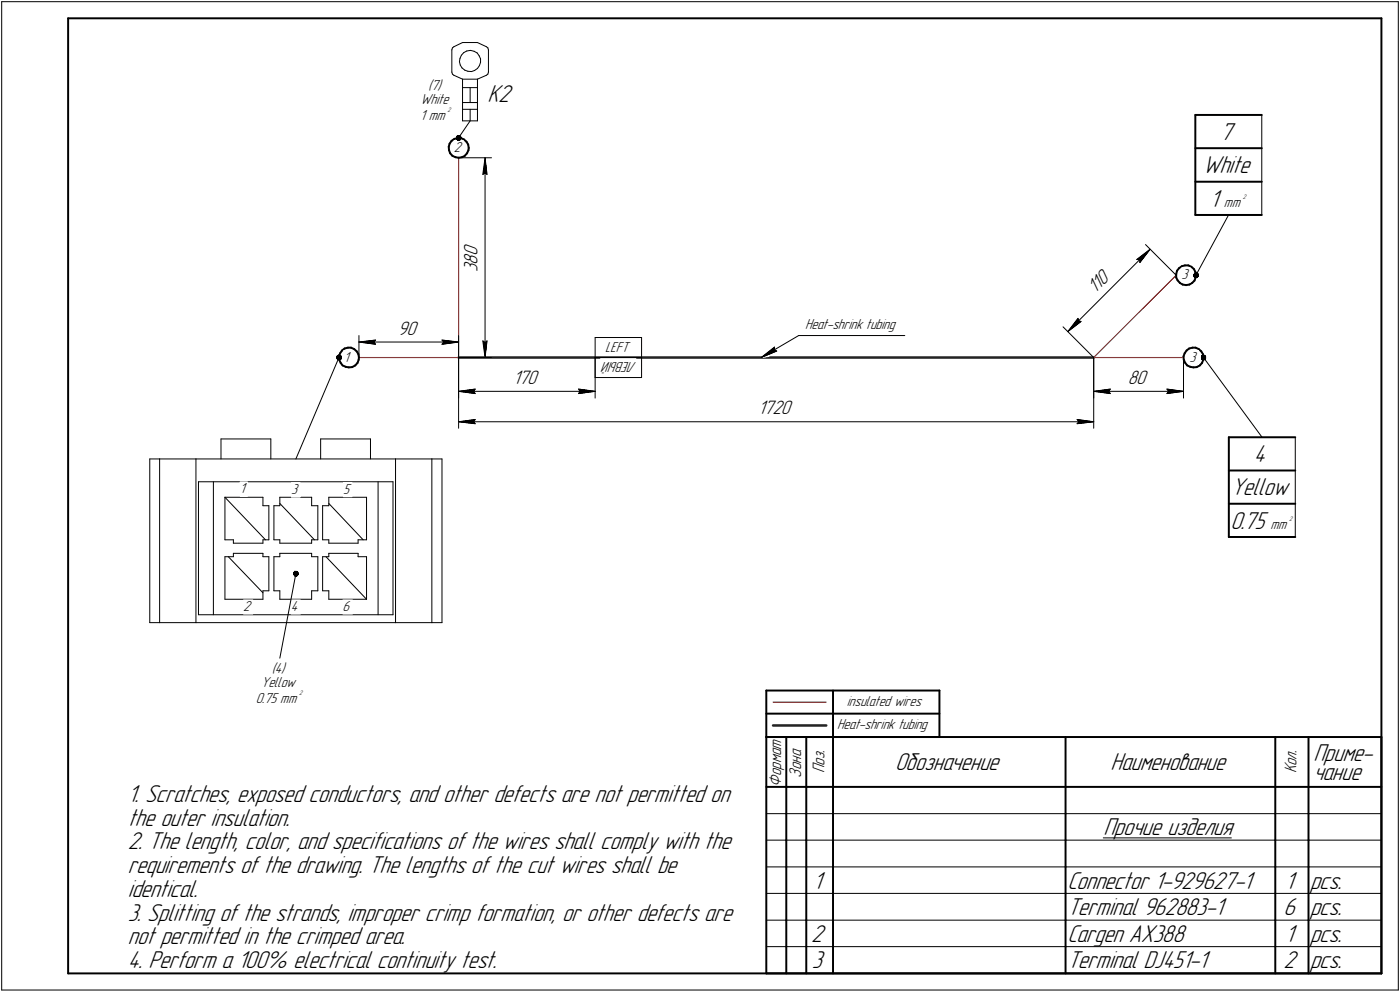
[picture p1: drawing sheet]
<svg xmlns="http://www.w3.org/2000/svg" width="421mm" height="298mm" viewBox="0 0 421 298" stroke-linecap="round" stroke-linejoin="round" font-family="sans-serif">
<defs><g id="words">
<g font-size="7.8">
<text x="146.6" y="30.6">K2</text>
<text x="367" y="42.1">7</text>
<text x="361.7" y="52.1">White</text>
<text x="363.9" y="62.1">1</text>
<text x="377.1" y="138.9">4</text>
<text x="370.3" y="148.9">Yellow</text>
<text x="370.1" y="158.9">0.75</text>
<text x="269.2" y="231.5">Обозначение</text>
<text x="334" y="231.5">Наименование</text>
<text x="395" y="228.6">Приме-</text>
<text x="395" y="234.5">чание</text>
<text x="38.5" y="241">1. Scratches, exposed conductors, and other defects are not permitted on</text>
<text x="38.5" y="248.1">the outer insulation.</text>
<text x="331.8" y="251">Прочие изделия</text>
<text x="38.5" y="255.2">2. The length, color, and specifications of the wires shall comply with the</text>
<text x="38.5" y="262.4">requirements of the drawing. The lengths of the cut wires shall be</text>
<text x="38.5" y="269.5">identical.</text>
<text x="244.5" y="267">1</text>
<text x="321" y="267">Connector 1-929627-1</text>
<text x="386.5" y="267">1</text>
<text x="394" y="267">pcs.</text>
<text x="321" y="275">Terminal 962883-1</text>
<text x="386" y="275">6</text>
<text x="394" y="275">pcs.</text>
<text x="38.5" y="276.6">3. Splitting of the strands, improper crimp formation, or other defects are</text>
<text x="38.5" y="283.8">not permitted in the crimped area.</text>
<text x="244" y="283">2</text>
<text x="321" y="283">Cargen AX388</text>
<text x="386.5" y="283">1</text>
<text x="394" y="283">pcs.</text>
<text x="38.5" y="290.9">4. Perform a 100% electrical continuity test.</text>
<text x="244.2" y="291">3</text>
<text x="321" y="291">Terminal DJ451-1</text>
<text x="386" y="291">2</text>
<text x="394" y="291">pcs.</text>
</g>
<g font-size="6.2">
<text x="143.6" y="77.1" transform="rotate(-90 143.6 77.1)">0</text>
<text x="143.6" y="81.8" transform="rotate(-90 143.6 81.8)">3</text>
<text x="143.6" y="79.6" transform="rotate(-90 143.6 79.6)">8</text>
<text x="329.3" y="88.3" transform="rotate(-45 329.3 88.3)">110</text>
<text x="119.7" y="100.6">90</text>
<text x="154.3" y="115.4">170</text>
<text x="339.2" y="115.4">80</text>
<text x="228.1" y="124.5">1720</text>
</g>
<g font-size="5.4">
<text x="240.9" y="233.7" transform="rotate(-90 240.9 233.7)">Зона</text>
<text x="247.9" y="232.4" transform="rotate(-90 247.9 232.4)">Поз.</text>
<text x="389.9" y="232.4" transform="rotate(-90 389.9 232.4)">Кол.</text>
<text x="234.9" y="236.5" transform="rotate(-90 234.9 236.5)">Формат</text>
</g>
<g font-size="4.6">
<text x="128.8" y="27">(7)</text>
<text x="126.4" y="35.9">1 mm</text>
<text x="126.5" y="31.3">White</text>
<text x="136.5" y="45.7">2</text>
<text x="368.1" y="62.1">mm</text>
<text x="355.3" y="83.9">3</text>
<text x="242.2" y="98.9">Heat-shrink tubing</text>
<text x="182" y="105.7">LEFT</text>
<text x="103.4" y="108.7">1</text>
<text x="191.4" y="108.8" transform="rotate(180 191.4 108.8)">ЛЕВЫЙ</text>
<text x="357.8" y="108.7">3</text>
<text x="72.2" y="148.2">1</text>
<text x="87.6" y="148.5">3</text>
<text x="103.2" y="148.4">5</text>
<text x="382.1" y="158.9">mm</text>
<text x="73.1" y="183.7">2</text>
<text x="87.5" y="183.7">4</text>
<text x="103.1" y="183.7">6</text>
<text x="81.8" y="202.3">(4)</text>
<text x="78.6" y="206.5">Yellow</text>
<text x="77" y="211.2">0.75 mm</text>
<text x="254.7" y="212.2">insulated wires</text>
<text x="251.8" y="219.2">Heat-shrink tubing</text>
</g>
<g font-size="2.1">
<text x="134.6" y="33.7">2</text>
<text x="373.8" y="59.9">2</text>
<text x="387.7" y="156.7">2</text>
<text x="90" y="209">2</text>
</g>
</g></defs>
<path d="M137.9 47.4v60zM107.9 107.4h30zM328.9 107.4h27zM328.9 107.4l24.8-24.7zM232.5 211h16z" fill="none" stroke="#f00" stroke-width=".34"/>
<path d="M137.9 107.4h191zM232.5 218h16z" fill="none" stroke="#242424" stroke-width=".76"/>
<g fill="none" stroke="#000" stroke-width=".59">
<path d="M20.5 5.5v287zM20.5 5.5h395zM415.5 5.5v287zM359.5 34.5h20zM359.5 34.5v30.1zM135 44.1v1zM135 45.1l.4 1zM135.2 43.2l-.2 .9zM135.4 46.1l.7 .7zM135.8 42.3l.9-.6zM135.8 42.3l-.6 .9zM136.1 46.8l.9 .4z"/>
<path d="M136.7 41.7l.9-.2zM137 47.2l.9 .2zM137.6 41.5h1zM137.9 47.4l1-.2zM138.6 41.5l.9 .4zM138.9 47.2l.9-.4zM139.5 41.9l.8 .7zM140.3 42.6l.5 .8zM140.5 46.1l-.7 .7zM140.8 43.4l.2 1zM140.9 45.1l-.4 1zM141 44.4l-.1 .7z"/>
<path d="M359.5 54.6h20zM359.5 44.5h20zM356.4 79.8h1zM357.4 79.8l.9 .4zM359.5 64.6h20zM353.7 82.4v1zM353.7 83.4l.5 .8zM354 81.4l-.3 1zM354.2 84.2l.6 .8zM354.6 80.6l.8-.6zM354.6 80.6l-.6 .8zM354.8 85l.9 .5z"/>
<path d="M355.4 80l1-.2zM355.7 85.5l1 .2zM356.7 85.7l1-.2zM357.7 85.5l.9-.5zM358.3 80.2l.8 .7zM359.1 80.9l.4 .8zM359.2 84.3l-.6 .7zM359.5 81.7l.2 1zM359.6 83.4l-.4 .9zM359.7 82.7l-.1 .7zM101.9 107.1l.1 1zM102 108.1l.4 1z"/>
<path d="M102.3 106.2l-.4 .9zM102.4 109.1l.6 .7zM102.9 105.3l.7-.6zM102.9 105.3l-.6 .9zM103 109.8l1 .4zM103.6 104.7l1-.2zM104 110.2l.9 .2zM104.6 104.5h1zM104.9 110.4l1-.1zM105.6 104.5l.9 .4zM105.9 110.3l.9-.5zM106.5 104.9l.8 .7z"/>
<path d="M107.3 105.6l.5 .8zM107.5 109.1l-.7 .7zM107.8 106.4l.1 1zM107.9 108.1l-.4 1zM107.9 107.4v.7zM355.9 107.1l.1 1zM356 108.1l.4 1zM356.3 106.2l-.4 .9zM356.4 109.1l.6 .7zM356.9 105.3l.7-.6zM356.9 105.3l-.6 .9zM357 109.8l1 .4z"/>
<path d="M357.6 104.7l1-.2zM358 110.2l.9 .2zM358.6 104.5h1zM358.9 110.4l1-.1zM359.6 104.5l.9 .4zM359.9 110.3l.9-.5zM360.5 104.9l.8 .7zM361.3 105.6l.5 .8zM361.5 109.1l-.7 .7zM361.8 106.4l.1 1zM361.9 108.1l-.4 1zM361.9 107.4v.7z"/>
<path d="M369.6 131.4h20zM369.6 131.4v30zM369.6 151.4h20zM369.6 141.4h20zM369.6 161.4h20zM230.5 207.5v14zM230.5 207.5h52zM230.5 214.5h52zM250.5 207.5v14zM282.5 207.5v14zM230.5 221.5h52zM230.5 221.5v71z"/>
<path d="M230.5 221.5h185zM230.5 236.5h185zM236.5 236.5v8zM236.5 221.5v15zM242.5 236.5v8zM242.5 221.5v15zM250.5 236.5v8zM250.5 221.5v15zM320.5 236.5v8zM320.5 221.5v15zM383.5 236.5v8zM383.5 221.5v15z"/>
<path d="M393.5 236.5v8zM393.5 221.5v15zM415.5 221.5v71zM236.5 244.5v8zM236.5 252.5v8zM242.5 244.5v8zM242.5 252.5v8zM250.5 244.5v8zM250.5 252.5v8zM320.5 244.5v8zM320.5 252.5v8zM383.5 244.5v8z"/>
<path d="M383.5 252.5v8zM393.5 244.5v8zM393.5 252.5v8zM236.5 260.5v8zM236.5 268.5v8zM236.5 276.5v8zM242.5 260.5v8zM242.5 268.5v8zM242.5 276.5v8zM250.5 260.5v8zM250.5 268.5v8zM250.5 276.5v8z"/>
<path d="M320.5 260.5v8zM320.5 268.5v8zM320.5 276.5v8zM383.5 260.5v8zM383.5 268.5v8zM383.5 276.5v8zM393.5 260.5v8zM393.5 268.5v8zM393.5 276.5v8zM20.5 292.5h395zM230.5 292.5h185zM236.5 284.5v8z"/>
<path d="M242.5 284.5v8zM250.5 284.5v8zM320.5 284.5v8zM383.5 284.5v8zM393.5 284.5v8z"/>
</g>
<g fill="none" stroke="#000" stroke-width=".3">
<path d="M.5 .5v297zM.5 .5h420zM135.9 15v6.7zM136.1 14.4l-.2 .6zM136.1 14.4l.4-.3zM136.5 14.1l2.6-1.3zM138.2 18.5l.2 1.1zM138.3 17.5l-.1 1zM138.4 19.6l.5 .8zM138.8 16.6l-.5 .9zM139.1 12.8h4.5zM139.4 15.8l1-.5z"/>
<path d="M139.4 15.8l-.6 .8zM140.4 15.3l1-.1zM141.4 15.2h.2zM141.6 15.2l1 .2zM142.6 15.4l.9 .5zM143.5 15.9l.6 .9zM143.6 12.8l2.7 1.3zM144.1 16.8l.4 .9zM144.2 19.7l-.6 .9zM144.5 18.7l-.3 1zM144.5 17.7v1zM146.3 14.1l.4 .3z"/>
<path d="M146.7 14.4l.2 .6zM146.9 15v6.7zM420.5 .5v297zM135.9 21.7l.2 .6zM136.1 22.3l.4 .3zM136.5 22.6l2.6 1.2zM138.9 20.4l.9 .7zM139.1 23.8h4.5zM139.1 23.8v12.5zM139.1 36.3h4.5zM139.1 32.9h4.5zM139.1 30.8h4.5z"/>
<path d="M139.1 26.3h4.5zM139.8 21.1l.9 .3zM140.7 21.4l1.1 .1zM141.4 32.9v3.4zM141.4 26.3v4.5zM141.4 36.3l-3.5 5.1zM141.8 21.5l.9-.3zM142.7 21.2l.9-.6zM143.6 23.8l2.7-1.2zM143.6 23.8v12.5zM146.3 22.6l.4-.3zM146.9 21.7l-.2 .6z"/>
<path d="M379.5 34.5v30.1zM137.9 47.4h9.9zM145.2 52.4l.7-.4zM145.9 47.4l.6 5zM145.9 52l.6 .4zM145.9 47.4l-.7 5zM145.9 47.4v60zM341.9 78l.8 .1zM341.9 78l4-3.1zM342.7 78.1l.1 .8zM344.5 73.5l9.2 9.2zM345.9 74.9l-3.1 4z"/>
<path d="M345.9 74.9l-24.8 24.8zM369.5 64.6l-9.8 18.1zM319.7 98.2l9.2 9.2zM321.1 99.7l4-3.1zM324.2 95.7l-3.1 4zM324.2 95.7l.2 .7zM324.4 96.4l.7 .2zM101.9 107.4l-12.9 30.5zM107.9 100.8v6.6zM107.9 102.8l5-.6zM107.9 102.8l5 .7zM107.9 102.8h30z"/>
<path d="M112.4 102.8l.5 .7zM112.9 102.2l-.5 .6zM132.9 103.5l5-.7zM132.9 102.2l.5 .6zM132.9 102.2l5 .6zM133.4 102.8l-.5 .7zM137.9 100.8v6.6zM137.9 107.4v12.2zM137.9 107.4h9.9zM137.9 107.4v21.3zM137.9 117.6l5-.7zM137.9 117.6l5 .7z"/>
<path d="M137.9 117.6h41.1zM142.4 117.6l.5 .7zM142.9 116.9l-.5 .7zM145.2 102.4l.7 5zM145.2 102.4l.7 .6zM145.9 103l.6-.6zM146.5 102.4l-.6 5zM174 118.3l5-.7zM174 116.9l.4 .7zM174 116.9l5 .7zM174.4 117.6l-.4 .7zM179 107.4h14z"/>
<path d="M179 101.4h14zM179 101.4v6zM179 113.5h14zM179 107.4v6.1zM179 107.4v12.2zM193 101.4v6zM193 107.4v6.1zM228.9 107.4l4-3.1zM228.9 107.4l4.7-1.9zM228.9 107.4l11.3-6.6zM232.8 105.2l.8 .3zM232.9 104.3l-.1 .9z"/>
<path d="M240.2 100.8h31.9zM328.9 107.4v21.3zM328.9 107.4v12.2zM328.9 117.6l5-.7zM328.9 117.6l5 .7zM328.9 117.6h27zM333.4 117.6l.5 .7zM333.9 116.9l-.5 .7zM350.9 118.3l5-.7zM350.9 116.9l.6 .7zM350.9 116.9l5 .7zM351.5 117.6l-.6 .7z"/>
<path d="M355.9 107.4v12.2zM361.9 107.4l17.7 24zM45 137.9h3zM45 137.9v49.2zM48 137.9h10.9zM48 137.9v49.2zM58.9 137.9h60.1zM58.9 137.9v49.2zM66.5 131.9v6zM66.5 131.9h14.9zM81.4 131.9v6zM96.4 131.9v6z"/>
<path d="M96.4 131.9h15zM111.4 131.9v6zM119 137.9v49.2zM119 137.9h10.9zM129.9 137.9v49.2zM129.9 137.9h3zM132.9 137.9v49.2zM137.9 126.7l5-.6zM137.9 126.7l5 .6zM137.9 126.7h191zM142.4 126.7l.5 .6zM142.9 126.1l-.5 .6z"/>
<path d="M323.9 127.3l5-.6zM323.9 126.1l.5 .6zM323.9 126.1l5 .6zM324.4 126.7l-.5 .6zM389.6 131.4v30zM59.7 144.8h58.5zM59.7 144.8v39.9zM64.2 144.8v39.9zM67.6 149.4h11.5zM67.6 149.4v12.8zM67.6 149.4l12.2 12.8zM79.1 149.4v2.6z"/>
<path d="M79.1 152h1.8zM80.9 152v10.2zM82.4 152v10.2zM82.4 152h1.8zM84.2 149.4h9.5zM84.2 149.4v2.6zM84.2 151.3l10.4 10.9zM93.7 149.4v2.6zM93.7 152h1.9zM95.6 152v10.2zM97 152v10.2zM97 152h1.9z"/>
<path d="M98.9 149.4v2.6zM98.9 149.4h11.3zM98.9 151.3l10.3 10.9zM110.2 149.4v12.8zM113.7 144.8v39.9zM118.2 144.8v39.9zM67.6 162.2h2.6zM67.6 167.3h2.6zM67.6 167.3v12.8zM68.7 167.3l10.4 10.8zM70.2 166.3h8.9zM70.2 162.2v1z"/>
<path d="M70.2 163.2h8.9zM70.2 166.3v1zM79.1 162.2h1.8zM79.1 162.2v1zM79.1 166.3v1zM79.1 167.3h1.8zM79.1 177.5h1.8zM79.1 177.5v2.6zM80.9 167.3v10.2zM82.4 162.2h1.8zM82.4 167.3v10.2zM82.4 167.3h1.8z"/>
<path d="M82.4 177.5h1.8zM84.2 166.3h9.5zM84.2 162.2v1zM84.2 163.2h9.5zM84.2 166.3v1zM84.2 177.5v2.6zM89 172.4l-4.8 25.4zM93.7 166.3v1zM93.7 167.3h1.9zM93.7 162.2h1.9zM93.7 162.2v1zM93.7 177.5h1.9z"/>
<path d="M93.7 177.5v2.6zM95.6 167.3v10.2zM97 167.3v10.2zM97 162.2h1.9zM97 167.3h1.9zM97 177.5h1.9zM98 167.3l12.2 12.8zM98.9 163.2h8.8zM98.9 166.3h8.8zM98.9 162.2v1zM98.9 166.3v1zM98.9 177.5v2.6z"/>
<path d="M107.7 162.2h2.5zM107.7 162.2v1zM107.7 166.3v1zM107.7 167.3h2.5zM110.2 167.3v12.8zM45 187.1h3zM48 187.1h10.9zM58.9 187.1h60.1zM59.7 184.7h58.5zM67.6 180.1h11.5zM84.2 180.1h9.5zM98.9 180.1h11.3z"/>
<path d="M119 187.1h10.9zM129.9 187.1h3zM230.5 244.5h6zM230.5 252.5h6zM236.5 244.5h6zM236.5 252.5h6zM242.5 244.5h8zM242.5 252.5h8zM250.5 244.5h70zM250.5 252.5h70zM320.5 244.5h63zM320.5 252.5h63z"/>
<path d="M331.8 251.8h38.5zM383.5 244.5h10zM383.5 252.5h10zM393.5 244.5h22zM393.5 252.5h22zM230.5 260.5h6zM230.5 268.5h6zM230.5 276.5h6zM236.5 260.5h6zM236.5 268.5h6zM236.5 276.5h6zM242.5 260.5h8z"/>
<path d="M242.5 268.5h8zM242.5 276.5h8zM250.5 260.5h70zM250.5 268.5h70zM250.5 276.5h70zM320.5 260.5h63zM320.5 268.5h63zM320.5 276.5h63zM383.5 260.5h10zM383.5 268.5h10zM383.5 276.5h10zM393.5 260.5h22z"/>
<path d="M393.5 268.5h22zM393.5 276.5h22zM.5 297.5h420zM230.5 284.5h6zM236.5 284.5h6zM242.5 284.5h8zM250.5 284.5h70zM320.5 284.5h63zM383.5 284.5h10zM393.5 284.5h22z"/>
</g>
<g fill="#fff" stroke="#fff" stroke-width=".3">
<path d="M103.4 105.3h2.3zM103.4 105.4h2.3zM103.4 105.5h2.3zM103.4 105.6h2.3zM103.4 105.7h2.3zM103.4 105.7h2.3zM103.4 105.8h2.3zM103.4 105.9h2.3zM103.4 106h2.3zM103.4 106.1h2.3zM103.4 106.2h2.3zM103.4 106.3h2.3zM103.4 106.3h2.3zM103.4 106.4h2.3zM103.4 106.5h2.3zM103.4 106.6h2.3zM103.4 106.7h2.3zM103.4 106.8h2.3zM103.4 106.8h2.3zM103.4 106.9h2.3zM103.4 107h2.3zM103.4 107.1h2.3zM103.4 107.2h2.3zM103.4 107.3h2.3zM103.4 107.4h2.3zM103.4 107.4h2.3zM103.4 107.5h2.3zM103.4 107.6h2.3zM103.4 107.7h2.3zM103.4 107.8h2.3zM103.4 107.9h2.3zM103.4 107.9h2.3zM103.4 108h2.3zM103.4 108.1h2.3zM103.4 108.2h2.3zM103.4 108.3h2.3zM103.4 108.4h2.3zM103.4 108.5h2.3zM103.4 108.5h2.3zM103.4 108.6h2.3zM103.4 108.7h2.3zM103.4 108.8h2.3zM103.4 108.9h2.3zM103.4 109h2.3zM103.4 109.1h2.3zM103.4 109.1h2.3zM103.4 109.2h2.3zM103.4 109.3h2.3zM103.4 109.4h2.3zM103.4 109.5h2.3z"/>
<path d="M357.8 105.3h2.7zM357.8 105.4h2.7zM357.8 105.5h2.7zM357.8 105.6h2.7zM357.8 105.7h2.7zM357.8 105.7h2.7zM357.8 105.8h2.7zM357.8 105.9h2.7zM357.8 106h2.7zM357.8 106.1h2.7zM357.8 106.2h2.7zM357.8 106.3h2.7zM357.8 106.3h2.7zM357.8 106.4h2.7zM357.8 106.5h2.7zM357.8 106.6h2.7zM357.8 106.7h2.7zM357.8 106.8h2.7zM357.8 106.8h2.7zM357.8 106.9h2.7zM357.8 107h2.7zM357.8 107.1h2.7zM357.8 107.2h2.7zM357.8 107.3h2.7zM357.8 107.4h2.7zM357.8 107.4h2.7zM357.8 107.5h2.7zM357.8 107.6h2.7zM357.8 107.7h2.7zM357.8 107.8h2.7zM357.8 107.9h2.7zM357.8 107.9h2.7zM357.8 108h2.7zM357.8 108.1h2.7zM357.8 108.2h2.7zM357.8 108.3h2.7zM357.8 108.4h2.7zM357.8 108.5h2.7zM357.8 108.5h2.7zM357.8 108.6h2.7zM357.8 108.7h2.7zM357.8 108.8h2.7zM357.8 108.9h2.7zM357.8 109h2.7zM357.8 109.1h2.7zM357.8 109.1h2.7zM357.8 109.2h2.7zM357.8 109.3h2.7zM357.8 109.4h2.7zM357.8 109.5h2.7z"/>
<path d="M72.1 144.9h2.4zM72.1 144.9h2.4zM72.1 145h2.4zM72.1 145.1h2.4zM72.1 145.2h2.4zM72.1 145.3h2.4zM72.1 145.4h2.4zM72.1 145.5h2.4zM72.1 145.5h2.4zM72.1 145.6h2.4zM72.1 145.7h2.4zM72.1 145.8h2.4zM72.1 145.9h2.4zM72.1 146h2.4zM72.1 146h2.4zM72.1 146.1h2.4zM72.1 146.2h2.4zM72.1 146.3h2.4zM72.1 146.4h2.4zM72.1 146.5h2.4zM72.1 146.6h2.4zM72.1 146.6h2.4zM72.1 146.7h2.4zM72.1 146.8h2.4zM72.1 146.9h2.4zM72.1 147h2.4zM72.1 147.1h2.4zM72.1 147.2h2.4zM72.1 147.2h2.4zM72.1 147.3h2.4zM72.1 147.4h2.4zM72.1 147.5h2.4zM72.1 147.6h2.4zM72.1 147.7h2.4zM72.1 147.7h2.4zM72.1 147.8h2.4zM72.1 147.9h2.4zM72.1 148h2.4zM72.1 148.1h2.4zM72.1 148.2h2.4zM72.1 148.3h2.4zM72.1 148.3h2.4zM72.1 148.4h2.4zM72.1 148.5h2.4zM72.1 148.6h2.4zM72.1 148.7h2.4zM72.1 148.8h2.4zM72.1 148.8h2.4zM72.1 148.9h2.4zM72.1 149h2.4zM72.1 149.1h2.4z"/>
<path d="M73.2 180.3h2.9zM73.2 180.4h2.9zM73.2 180.5h2.9zM73.2 180.6h2.9zM73.2 180.7h2.9zM73.2 180.8h2.9zM73.2 180.8h2.9zM73.2 180.9h2.9zM73.2 181h2.9zM73.2 181.1h2.9zM73.2 181.2h2.9zM73.2 181.3h2.9zM73.2 181.4h2.9zM73.2 181.4h2.9zM73.2 181.5h2.9zM73.2 181.6h2.9zM73.2 181.7h2.9zM73.2 181.8h2.9zM73.2 181.9h2.9zM73.2 181.9h2.9zM73.2 182h2.9zM73.2 182.1h2.9zM73.2 182.2h2.9zM73.2 182.3h2.9zM73.2 182.4h2.9zM73.2 182.5h2.9zM73.2 182.5h2.9zM73.2 182.6h2.9zM73.2 182.7h2.9zM73.2 182.8h2.9zM73.2 182.9h2.9zM73.2 183h2.9zM73.2 183h2.9zM73.2 183.1h2.9zM73.2 183.2h2.9zM73.2 183.3h2.9zM73.2 183.4h2.9zM73.2 183.5h2.9zM73.2 183.6h2.9zM73.2 183.6h2.9zM73.2 183.7h2.9zM73.2 183.8h2.9zM73.2 183.9h2.9zM73.2 184h2.9zM73.2 184.1h2.9zM73.2 184.1h2.9zM73.2 184.2h2.9zM73.2 184.3h2.9zM73.2 184.4h2.9zM73.2 184.5h2.9z"/>
<path d="M87.5 145.1h2.8zM87.5 145.2h2.8zM87.5 145.3h2.8zM87.5 145.4h2.8zM87.5 145.5h2.8zM87.5 145.5h2.8zM87.5 145.6h2.8zM87.5 145.7h2.8zM87.5 145.8h2.8zM87.5 145.9h2.8zM87.5 146h2.8zM87.5 146h2.8zM87.5 146.1h2.8zM87.5 146.2h2.8zM87.5 146.3h2.8zM87.5 146.4h2.8zM87.5 146.5h2.8zM87.5 146.6h2.8zM87.5 146.6h2.8zM87.5 146.7h2.8zM87.5 146.8h2.8zM87.5 146.9h2.8zM87.5 147h2.8zM87.5 147.1h2.8zM87.5 147.2h2.8zM87.5 147.2h2.8zM87.5 147.3h2.8zM87.5 147.4h2.8zM87.5 147.5h2.8zM87.5 147.6h2.8zM87.5 147.7h2.8zM87.5 147.7h2.8zM87.5 147.8h2.8zM87.5 147.9h2.8zM87.5 148h2.8zM87.5 148.1h2.8zM87.5 148.2h2.8zM87.5 148.3h2.8zM87.5 148.3h2.8zM87.5 148.4h2.8zM87.5 148.5h2.8zM87.5 148.6h2.8zM87.5 148.7h2.8zM87.5 148.8h2.8zM87.5 148.8h2.8zM87.5 148.9h2.8zM87.5 149h2.8zM87.5 149.1h2.8zM87.5 149.2h2.8zM87.5 149.3h2.8zM87.5 149.4h2.8z"/>
<path d="M103.2 145h2.7zM103.2 145.1h2.7zM103.2 145.2h2.7zM103.2 145.3h2.7zM103.2 145.4h2.7zM103.2 145.5h2.7zM103.2 145.5h2.7zM103.2 145.6h2.7zM103.2 145.7h2.7zM103.2 145.8h2.7zM103.2 145.9h2.7zM103.2 146h2.7zM103.2 146h2.7zM103.2 146.1h2.7zM103.2 146.2h2.7zM103.2 146.3h2.7zM103.2 146.4h2.7zM103.2 146.5h2.7zM103.2 146.6h2.7zM103.2 146.6h2.7zM103.2 146.7h2.7zM103.2 146.8h2.7zM103.2 146.9h2.7zM103.2 147h2.7zM103.2 147.1h2.7zM103.2 147.2h2.7zM103.2 147.2h2.7zM103.2 147.3h2.7zM103.2 147.4h2.7zM103.2 147.5h2.7zM103.2 147.6h2.7zM103.2 147.7h2.7zM103.2 147.7h2.7zM103.2 147.8h2.7zM103.2 147.9h2.7zM103.2 148h2.7zM103.2 148.1h2.7zM103.2 148.2h2.7zM103.2 148.3h2.7zM103.2 148.3h2.7zM103.2 148.4h2.7zM103.2 148.5h2.7zM103.2 148.6h2.7zM103.2 148.7h2.7zM103.2 148.8h2.7zM103.2 148.8h2.7zM103.2 148.9h2.7zM103.2 149h2.7zM103.2 149.1h2.7zM103.2 149.2h2.7zM103.2 149.3h2.7z"/>
<path d="M87.5 180.3h2.9zM87.5 180.4h2.9zM87.5 180.5h2.9zM87.5 180.6h2.9zM87.5 180.7h2.9zM87.5 180.8h2.9zM87.5 180.8h2.9zM87.5 180.9h2.9zM87.5 181h2.9zM87.5 181.1h2.9zM87.5 181.2h2.9zM87.5 181.3h2.9zM87.5 181.4h2.9zM87.5 181.4h2.9zM87.5 181.5h2.9zM87.5 181.6h2.9zM87.5 181.7h2.9zM87.5 181.8h2.9zM87.5 181.9h2.9zM87.5 181.9h2.9zM87.5 182h2.9zM87.5 182.1h2.9zM87.5 182.2h2.9zM87.5 182.3h2.9zM87.5 182.4h2.9zM87.5 182.5h2.9zM87.5 182.5h2.9zM87.5 182.6h2.9zM87.5 182.7h2.9zM87.5 182.8h2.9zM87.5 182.9h2.9zM87.5 183h2.9zM87.5 183h2.9zM87.5 183.1h2.9zM87.5 183.2h2.9zM87.5 183.3h2.9zM87.5 183.4h2.9zM87.5 183.5h2.9zM87.5 183.6h2.9zM87.5 183.6h2.9zM87.5 183.7h2.9zM87.5 183.8h2.9zM87.5 183.9h2.9zM87.5 184h2.9zM87.5 184.1h2.9zM87.5 184.1h2.9zM87.5 184.2h2.9zM87.5 184.3h2.9zM87.5 184.4h2.9zM87.5 184.5h2.9z"/>
<path d="M103 180.3h3.1zM103 180.4h3.1zM103 180.5h3.1zM103 180.6h3.1zM103 180.7h3.1zM103 180.8h3.1zM103 180.8h3.1zM103 180.9h3.1zM103 181h3.1zM103 181.1h3.1zM103 181.2h3.1zM103 181.3h3.1zM103 181.4h3.1zM103 181.4h3.1zM103 181.5h3.1zM103 181.6h3.1zM103 181.7h3.1zM103 181.8h3.1zM103 181.9h3.1zM103 181.9h3.1zM103 182h3.1zM103 182.1h3.1zM103 182.2h3.1zM103 182.3h3.1zM103 182.4h3.1zM103 182.5h3.1zM103 182.5h3.1zM103 182.6h3.1zM103 182.7h3.1zM103 182.8h3.1zM103 182.9h3.1zM103 183h3.1zM103 183h3.1zM103 183.1h3.1zM103 183.2h3.1zM103 183.3h3.1zM103 183.4h3.1zM103 183.5h3.1zM103 183.6h3.1zM103 183.6h3.1zM103 183.7h3.1zM103 183.8h3.1zM103 183.9h3.1zM103 184h3.1zM103 184.1h3.1zM103 184.1h3.1zM103 184.2h3.1zM103 184.3h3.1zM103 184.4h3.1zM103 184.5h3.1z"/>
<path d="M242.1 95.5h28zM242.1 95.6h28zM242.1 95.7h28zM242.1 95.8h28zM242.1 95.8h28zM242.1 95.9h28zM242.1 96h28zM242.1 96.1h28zM242.1 96.2h28zM242.1 96.3h28zM242.1 96.4h28zM242.1 96.4h28zM242.1 96.5h28zM242.1 96.6h28zM242.1 96.7h28zM242.1 96.8h28zM242.1 96.9h28zM242.1 96.9h28zM242.1 97h28zM242.1 97.1h28zM242.1 97.2h28zM242.1 97.3h28zM242.1 97.4h28zM242.1 97.5h28zM242.1 97.5h28zM242.1 97.6h28zM242.1 97.7h28zM242.1 97.8h28zM242.1 97.9h28zM242.1 98h28zM242.1 98h28zM242.1 98.1h28zM242.1 98.2h28zM242.1 98.3h28zM242.1 98.4h28zM242.1 98.5h28zM242.1 98.6h28zM242.1 98.6h28zM242.1 98.7h28zM242.1 98.8h28zM242.1 98.9h28zM242.1 99h28zM242.1 99.1h28zM242.1 99.1h28zM242.1 99.2h28zM242.1 99.3h28zM242.1 99.4h28zM242.1 99.5h28zM242.1 99.6h28zM242.1 99.7h28zM242.1 99.7h28z"/>
<path d="M233 103.6h.2zM232.9 103.7h.4zM232.8 103.8h.5zM232.7 103.9h.6zM232.6 104h.7zM232.5 104.1h.9zM232.4 104.1h1zM232.2 104.2h1.3zM232.2 104.3h1.3zM232.1 104.4h1.5zM232 104.5h1.6zM231.8 104.6h1.9zM231.7 104.6h2zM231.6 104.7h2.2zM231.6 104.8h2.2zM231.4 104.9h2.4zM231.3 105h2.6zM231.2 105.1h2.7zM231.1 105.2h2.9zM231 105.2h3.1zM230.9 105.3h3.2zM230.8 105.4h3.4zM230.7 105.5h3.5zM230.5 105.6h3.8zM230.5 105.7h3.8zM230.4 105.7h3.7zM230.3 105.8h3.6zM230.1 105.9h3.7zM230.1 106h3.5zM230 106.1h3.3zM230 106.2h3.2zM229.9 106.3h3.1zM229.9 106.3h2.9zM229.8 106.4h2.8zM229.7 106.5h2.7zM229.6 106.6h2.6zM229.5 106.7h2.6zM229.5 106.8h2.4zM229.4 106.8h2.2zM229.4 106.9h2.1zM229.3 107h2zM229.3 107.1h1.8zM229.2 107.2h1.7zM229.1 107.3h1.2zM229 107.4h.6z"/>
<path d="M119.7 96.1h6.5zM119.7 96.2h6.5zM119.7 96.3h6.5zM119.7 96.4h6.5zM119.7 96.4h6.5zM119.7 96.5h6.5zM119.7 96.6h6.5zM119.7 96.7h6.5zM119.7 96.8h6.5zM119.7 96.9h6.5zM119.7 96.9h6.5zM119.7 97h6.5zM119.7 97.1h6.5zM119.7 97.2h6.5zM119.7 97.3h6.5zM119.7 97.4h6.5zM119.7 97.5h6.5zM119.7 97.5h6.5zM119.7 97.6h6.5zM119.7 97.7h6.5zM119.7 97.8h6.5zM119.7 97.9h6.5zM119.7 98h6.5zM119.7 98h6.5zM119.7 98.1h6.5zM119.7 98.2h6.5zM119.7 98.3h6.5zM119.7 98.4h6.5zM119.7 98.5h6.5zM119.7 98.6h6.5zM119.7 98.6h6.5zM119.7 98.7h6.5zM119.7 98.8h6.5zM119.7 98.9h6.5zM119.7 99h6.5zM119.7 99.1h6.5zM119.7 99.1h6.5zM119.7 99.2h6.5zM119.7 99.3h6.5zM119.7 99.4h6.5zM119.7 99.5h6.5zM119.7 99.6h6.5zM119.7 99.7h6.5zM119.7 99.7h6.5zM119.7 99.8h6.5zM119.7 99.9h6.5zM119.7 100h6.5zM119.7 100.1h6.5zM119.7 100.2h6.5zM119.7 100.2h6.5zM119.7 100.3h6.5zM119.7 100.4h6.5zM119.7 100.5h6.5zM119.7 100.6h6.5zM119.7 100.7h6.5zM119.7 100.8h6.5zM119.7 100.8h6.5zM119.7 100.9h6.5zM119.7 101h6.5zM119.7 101.1h6.5zM119.7 101.2h6.5zM119.7 101.3h6.5zM119.7 101.3h6.5zM119.7 101.4h6.5zM119.7 101.5h6.5zM119.7 101.6h6.5zM119.7 101.7h6.5z"/>
<path d="M112.9 101.7h.6zM112.3 101.8h1.2zM111.6 101.9h1.9zM111 101.9h2.5zM110.4 102h3.1zM109.7 102.1h3.8zM109.6 102.2h3.9zM109.3 102.3h4.2zM109.1 102.4h4.4zM108.9 102.4h4.6zM108.6 102.5h4.9zM108.5 102.6h5zM108.2 102.7h5.3zM107.9 102.8h5.6zM108.2 102.9h5.3zM108.4 103h5.1zM108.5 103h5zM108.8 103.1h4.7zM109 103.2h4.5zM109.1 103.3h4.4zM109.4 103.4h4.1zM109.6 103.5h3.9zM109.7 103.5h3.8zM110.4 103.6h3.1zM111 103.7h2.5zM111.6 103.8h1.9zM112.3 103.9h1.2zM112.9 104h.6z"/>
<path d="M132.4 101.7h.7zM132.4 101.8h1.3zM132.4 101.9h1.9zM132.4 101.9h2.6zM132.4 102h3.2zM132.4 102.1h3.7zM132.4 102.2h4zM132.4 102.3h4.3zM132.4 102.4h4.4zM132.4 102.4h4.7zM132.4 102.5h4.9zM132.4 102.6h5.1zM132.4 102.7h5.4zM132.4 102.8h5.5zM132.4 102.9h5.4zM132.4 103h5.2zM132.4 103h4.9zM132.4 103.1h4.8zM132.4 103.2h4.6zM132.4 103.3h4.3zM132.4 103.4h4.2zM132.4 103.5h4zM132.4 103.5h3.7zM132.4 103.6h3.2zM132.4 103.7h2.6zM132.4 103.8h1.9zM132.4 103.9h1.3zM132.4 104h.7z"/>
<path d="M182 102.3h7.9zM182 102.4h7.9zM182 102.4h7.9zM182 102.5h7.9zM182 102.6h7.9zM182 102.7h7.9zM182 102.8h7.9zM182 102.9h7.9zM182 103h7.9zM182 103h7.9zM182 103.1h7.9zM182 103.2h7.9zM182 103.3h7.9zM182 103.4h7.9zM182 103.5h7.9zM182 103.5h7.9zM182 103.6h7.9zM182 103.7h7.9zM182 103.8h7.9zM182 103.9h7.9zM182 104h7.9zM182 104.1h7.9zM182 104.1h7.9zM182 104.2h7.9zM182 104.3h7.9zM182 104.4h7.9zM182 104.5h7.9zM182 104.6h7.9zM182 104.6h7.9zM182 104.7h7.9zM182 104.8h7.9zM182 104.9h7.9zM182 105h7.9zM182 105.1h7.9zM182 105.2h7.9zM182 105.2h7.9zM182 105.3h7.9zM182 105.4h7.9zM182 105.5h7.9zM182 105.6h7.9zM182 105.7h7.9zM182 105.7h7.9zM182 105.8h7.9zM182 105.9h7.9zM182 106h7.9zM182 106.1h7.9zM182 106.2h7.9zM182 106.3h7.9zM182 106.3h7.9zM182 106.4h7.9zM182 106.5h7.9z"/>
<path d="M180.5 107.9h10.8zM180.5 107.9h10.8zM180.5 108h10.8zM180.5 108.1h10.8zM180.5 108.2h10.8zM180.5 108.3h10.8zM180.5 108.4h10.8zM180.5 108.5h10.8zM180.5 108.5h10.8zM180.5 108.6h10.8zM180.5 108.7h10.8zM180.5 108.8h10.8zM180.5 108.9h10.8zM180.5 109h10.8zM180.5 109.1h10.8zM180.5 109.1h10.8zM180.5 109.2h10.8zM180.5 109.3h10.8zM180.5 109.4h10.8zM180.5 109.5h10.8zM180.5 109.6h10.8zM180.5 109.6h10.8zM180.5 109.7h10.8zM180.5 109.8h10.8zM180.5 109.9h10.8zM180.5 110h10.8zM180.5 110.1h10.8zM180.5 110.2h10.8zM180.5 110.2h10.8zM180.5 110.3h10.8zM180.5 110.4h10.8zM180.5 110.5h10.8zM180.5 110.6h10.8zM180.5 110.7h10.8zM180.5 110.7h10.8zM180.5 110.8h10.8zM180.5 110.9h10.8zM180.5 111h10.8zM180.5 111.1h10.8zM180.5 111.2h10.8zM180.5 111.3h10.8zM180.5 111.3h10.8zM180.5 111.4h10.8zM180.5 111.5h10.8zM180.5 111.6h10.8zM180.5 111.7h10.8zM180.5 111.8h10.8zM180.5 111.8h10.8zM180.5 111.9h10.8zM180.5 112h10.8zM180.5 112.1h10.8z"/>
<path d="M154.3 110.9h8.3zM154.3 111h8.3zM154.3 111.1h8.3zM154.3 111.2h8.3zM154.3 111.3h8.3zM154.3 111.3h8.3zM154.3 111.4h8.3zM154.3 111.5h8.3zM154.3 111.6h8.3zM154.3 111.7h8.3zM154.3 111.8h8.3zM154.3 111.8h8.3zM154.3 111.9h8.3zM154.3 112h8.3zM154.3 112.1h8.3zM154.3 112.2h8.3zM154.3 112.3h8.3zM154.3 112.4h8.3zM154.3 112.4h8.3zM154.3 112.5h8.3zM154.3 112.6h8.3zM154.3 112.7h8.3zM154.3 112.8h8.3zM154.3 112.9h8.3zM154.3 112.9h8.3zM154.3 113h8.3zM154.3 113.1h8.3zM154.3 113.2h8.3zM154.3 113.3h8.3zM154.3 113.4h8.3zM154.3 113.5h8.3zM154.3 113.5h8.3zM154.3 113.6h8.3zM154.3 113.7h8.3zM154.3 113.8h8.3zM154.3 113.9h8.3zM154.3 114h8.3zM154.3 114h8.3zM154.3 114.1h8.3zM154.3 114.2h8.3zM154.3 114.3h8.3zM154.3 114.4h8.3zM154.3 114.5h8.3zM154.3 114.6h8.3zM154.3 114.6h8.3zM154.3 114.7h8.3zM154.3 114.8h8.3zM154.3 114.9h8.3zM154.3 115h8.3zM154.3 115.1h8.3zM154.3 115.1h8.3zM154.3 115.2h8.3zM154.3 115.3h8.3zM154.3 115.4h8.3zM154.3 115.5h8.3zM154.3 115.6h8.3zM154.3 115.7h8.3zM154.3 115.7h8.3zM154.3 115.8h8.3zM154.3 115.9h8.3zM154.3 116h8.3zM154.3 116.1h8.3zM154.3 116.2h8.3zM154.3 116.2h8.3zM154.3 116.3h8.3zM154.3 116.4h8.3zM154.3 116.5h8.3z"/>
<path d="M142.7 116.5h.7zM142 116.6h1.4zM141.2 116.7h2.2zM140.5 116.8h2.9zM139.7 116.8h3.7zM139.5 116.9h3.9zM139.4 117h4zM139.1 117.1h4.3zM138.9 117.2h4.5zM138.8 117.3h4.6zM138.5 117.3h4.9zM138.3 117.4h5.1zM138.2 117.5h5.2zM137.9 117.6h5.5zM138.2 117.7h5.2zM138.3 117.8h5.1zM138.5 117.9h4.9zM138.8 117.9h4.6zM138.9 118h4.5zM139.1 118.1h4.3zM139.4 118.2h4zM139.5 118.3h3.9zM139.7 118.4h3.7zM140.4 118.4h3zM141 118.5h2.4zM141.6 118.6h1.8zM142.2 118.7h1.2zM142.8 118.8h.6z"/>
<path d="M173.5 116.5h.7zM173.5 116.6h1.5zM173.5 116.7h2.3zM173.5 116.8h3zM173.5 116.8h3.7zM173.5 116.9h4zM173.5 117h4.1zM173.5 117.1h4.3zM173.5 117.2h4.6zM173.5 117.3h4.7zM173.5 117.3h4.9zM173.5 117.4h5.1zM173.5 117.5h5.3zM173.5 117.6h5.5zM173.5 117.7h5.3zM173.5 117.8h5.1zM173.5 117.9h4.9zM173.5 117.9h4.7zM173.5 118h4.6zM173.5 118.1h4.3zM173.5 118.2h4.1zM173.5 118.3h4zM173.5 118.4h3.7zM173.5 118.4h3.1zM173.5 118.5h2.5zM173.5 118.6h1.8zM173.5 118.7h1.3zM173.5 118.8h.7z"/>
<path d="M81.8 198.9h4.7zM81.8 199h4.7zM81.8 199.1h4.7zM81.8 199.1h4.7zM81.8 199.2h4.7zM81.8 199.3h4.7zM81.8 199.4h4.7zM81.8 199.5h4.7zM81.8 199.6h4.7zM81.8 199.6h4.7zM81.8 199.7h4.7zM81.8 199.8h4.7zM81.8 199.9h4.7zM81.8 200h4.7zM81.8 200.1h4.7zM81.8 200.2h4.7zM81.8 200.2h4.7zM81.8 200.3h4.7zM81.8 200.4h4.7zM81.8 200.5h4.7zM81.8 200.6h4.7zM81.8 200.7h4.7zM81.8 200.7h4.7zM81.8 200.8h4.7zM81.8 200.9h4.7zM81.8 201h4.7zM81.8 201.1h4.7zM81.8 201.2h4.7zM81.8 201.3h4.7zM81.8 201.3h4.7zM81.8 201.4h4.7zM81.8 201.5h4.7zM81.8 201.6h4.7zM81.8 201.7h4.7zM81.8 201.8h4.7zM81.8 201.8h4.7zM81.8 201.9h4.7zM81.8 202h4.7zM81.8 202.1h4.7zM81.8 202.2h4.7zM81.8 202.3h4.7zM81.8 202.4h4.7zM81.8 202.4h4.7zM81.8 202.5h4.7zM81.8 202.6h4.7zM81.8 202.7h4.7zM81.8 202.8h4.7zM81.8 202.9h4.7zM81.8 202.9h4.7zM81.8 203h4.7zM81.8 203.1h4.7z"/>
<path d="M78.6 203.2h11.1zM78.6 203.3h11.1zM78.6 203.4h11.1zM78.6 203.5h11.1zM78.6 203.5h11.1zM78.6 203.6h11.1zM78.6 203.7h11.1zM78.6 203.8h11.1zM78.6 203.9h11.1zM78.6 204h11.1zM78.6 204h11.1zM78.6 204.1h11.1zM78.6 204.2h11.1zM78.6 204.3h11.1zM78.6 204.4h11.1zM78.6 204.5h11.1zM78.6 204.6h11.1zM78.6 204.6h11.1zM78.6 204.7h11.1zM78.6 204.8h11.1zM78.6 204.9h11.1zM78.6 205h11.1zM78.6 205.1h11.1zM78.6 205.1h11.1zM78.6 205.2h11.1zM78.6 205.3h11.1zM78.6 205.4h11.1zM78.6 205.5h11.1zM78.6 205.6h11.1zM78.6 205.7h11.1zM78.6 205.7h11.1zM78.6 205.8h11.1zM78.6 205.9h11.1zM78.6 206h11.1zM78.6 206.1h11.1zM78.6 206.2h11.1zM78.6 206.2h11.1zM78.6 206.3h11.1zM78.6 206.4h11.1zM78.6 206.5h11.1zM78.6 206.6h11.1zM78.6 206.7h11.1zM78.6 206.8h11.1zM78.6 206.8h11.1zM78.6 206.9h11.1zM78.6 207h11.1zM78.6 207.1h11.1zM78.6 207.2h11.1zM78.6 207.3h11.1zM78.6 207.3h11.1z"/>
<path d="M77 207.4h14.4zM77 207.5h14.4zM77 207.6h14.4zM77 207.7h14.4zM77 207.8h14.4zM77 207.9h14.4zM77 207.9h14.4zM77 208h14.4zM77 208.1h14.4zM77 208.2h14.4zM77 208.3h14.4zM77 208.4h14.4zM77 208.4h14.4zM77 208.5h14.4zM77 208.6h14.4zM77 208.7h14.4zM77 208.8h14.4zM77 208.9h14.4zM77 209h14.4zM77 209h14.4zM77 209.1h14.4zM77 209.2h14.4zM77 209.3h14.4zM77 209.4h14.4zM77 209.5h14.4zM77 209.5h14.4zM77 209.6h14.4zM77 209.7h14.4zM77 209.8h14.4zM77 209.9h14.4zM77 210h14.4zM77 210.1h14.4zM77 210.1h14.4zM77 210.2h14.4zM77 210.3h14.4zM77 210.4h14.4zM77 210.5h14.4zM77 210.6h14.4zM77 210.7h14.4zM77 210.7h14.4zM77 210.8h14.4zM77 210.9h14.4zM77 211h14.4zM77 211.1h14.4zM77 211.2h14.4zM77 211.2h14.4zM77 211.3h14.4zM77 211.4h14.4zM77 211.5h14.4zM77 211.6h14.4zM77 211.7h14.4zM77 211.8h14.4zM77 211.8h14.4zM77 211.9h14.4zM77 212h14.4z"/>
<path d="M139.1 73.1h5.8zM139.1 73.2h5.8zM139.1 73.2h5.8zM139.1 73.3h5.8zM139.1 73.4h5.8zM139.1 73.5h5.8zM139.1 73.6h5.8zM139.1 73.7h5.8zM139.1 73.7h5.8zM139.1 73.8h5.8zM139.1 73.9h5.8zM139.1 74h5.8zM139.1 74.1h5.8zM139.1 74.2h5.8zM139.1 74.3h5.8zM139.1 74.3h5.8zM139.1 74.4h5.8zM139.1 74.5h5.8zM139.1 74.6h5.8zM139.1 74.7h5.8zM139.1 74.8h5.8zM139.1 74.8h5.8zM139.1 74.9h5.8zM139.1 75h5.8zM139.1 75.1h5.8zM139.1 75.2h5.8zM139.1 75.3h5.8zM139.1 75.4h5.8zM139.1 75.4h5.8zM139.1 75.5h5.8zM139.1 75.6h5.8zM139.1 75.7h5.8zM139.1 75.8h5.8zM139.1 75.9h5.8zM139.1 75.9h5.8zM139.1 76h5.8zM139.1 76.1h5.8zM139.1 76.2h5.8zM139.1 76.3h5.8zM139.1 76.4h5.8zM139.1 76.5h5.8zM139.1 76.5h5.8zM139.1 76.6h5.8zM139.1 76.7h5.8zM139.1 76.8h5.8zM139.1 76.9h5.8zM139.1 77h5.8zM139.1 77h5.8zM139.1 77.1h5.8zM139.1 77.2h5.8zM139.1 77.3h5.8zM139.1 77.4h5.8zM139.1 77.5h5.8zM139.1 77.6h5.8zM139.1 77.6h5.8zM139.1 77.7h5.8zM139.1 77.8h5.8zM139.1 77.9h5.8zM139.1 78h5.8zM139.1 78.1h5.8zM139.1 78.1h5.8zM139.1 78.2h5.8zM139.1 78.3h5.8zM139.1 78.4h5.8zM139.1 78.5h5.8zM139.1 78.6h5.8zM139.1 78.7h5.8zM139.1 78.7h5.8zM139.1 78.8h5.8zM139.1 78.9h5.8zM139.1 79h5.8zM139.1 79.1h5.8zM139.1 79.2h5.8zM139.1 79.2h5.8zM139.1 79.3h5.8zM139.1 79.4h5.8zM139.1 79.5h5.8zM139.1 79.6h5.8zM139.1 79.7h5.8zM139.1 79.8h5.8zM139.1 79.8h5.8zM139.1 79.9h5.8zM139.1 80h5.8zM139.1 80.1h5.8zM139.1 80.2h5.8zM139.1 80.3h5.8zM139.1 80.3h5.8zM139.1 80.4h5.8zM139.1 80.5h5.8zM139.1 80.6h5.8zM139.1 80.7h5.8zM139.1 80.8h5.8zM139.1 80.9h5.8zM139.1 80.9h5.8zM139.1 81h5.8zM139.1 81.1h5.8zM139.1 81.2h5.8zM139.1 81.3h5.8zM139.1 81.4h5.8zM139.1 81.4h5.8zM139.1 81.5h5.8zM139.1 81.6h5.8zM139.1 81.7h5.8z"/>
<path d="M145.8 47.7h.2zM145.8 47.8h.2zM145.7 47.8h.3zM145.7 47.9h.4zM145.6 48h.5zM145.6 48.1h.6zM145.6 48.2h.6zM145.5 48.3h.7zM145.5 48.3h.8zM145.5 48.4h.8zM145.5 48.5h.8zM145.4 48.6h1zM145.4 48.7h1zM145.4 48.8h1.1zM145.3 48.9h1.2zM145.3 48.9h1.2zM145.2 49h1.4zM145.2 49.1h1.4zM145.1 49.2h1.5zM145.1 49.3h1.5zM145.1 49.4h1.5zM145.1 49.4h1.5zM145.1 49.5h1.5zM145.1 49.6h1.5zM145.1 49.7h1.5zM145.1 49.8h1.5zM145 49.9h1.7zM145 50h1.7zM145 50h1.7zM145 50.1h1.7zM145 50.2h1.7zM145 50.3h1.7zM145 50.4h1.7zM144.9 50.5h1.9zM144.9 50.5h1.9zM144.9 50.6h1.9zM144.9 50.7h1.9zM144.9 50.8h1.9zM144.9 50.9h1.9zM144.9 51h1.9zM144.9 51.1h1.9zM144.9 51.1h2zM144.9 51.2h2zM144.9 51.3h2zM144.9 51.4h2zM144.9 51.5h2zM144.9 51.6h2zM144.9 51.6h2zM144.8 51.7h2.2zM144.8 51.8h2.2zM144.8 51.9h2.2zM144.8 52h2.2zM144.8 52.1h2.2zM144.8 52.2h2.2zM144.8 52.2h2.2zM144.7 52.3h2.4zM144.7 52.4h2.4zM144.7 52.5h2.4zM144.7 52.6h2.4zM144.7 52.7h2.4zM144.7 52.7h2.4zM144.7 52.8h2.4z"/>
<path d="M144.6 101.9h2.5zM144.7 102h2.4zM144.7 102.1h2.4zM144.7 102.2h2.4zM144.7 102.3h2.4zM144.7 102.4h2.4zM144.7 102.4h2.4zM144.7 102.5h2.4zM144.8 102.6h2.2zM144.8 102.7h2.2zM144.8 102.8h2.2zM144.8 102.9h2.2zM144.8 103h2.2zM144.8 103h2.2zM144.8 103.1h2.2zM144.9 103.2h2zM144.9 103.3h2zM144.9 103.4h2zM144.9 103.5h2zM144.9 103.5h2zM144.9 103.6h2zM144.9 103.7h2zM144.9 103.8h1.9zM144.9 103.9h1.9zM144.9 104h1.9zM144.9 104.1h1.9zM144.9 104.1h1.9zM144.9 104.2h1.9zM144.9 104.3h1.9zM144.9 104.4h1.9zM145 104.5h1.7zM145 104.6h1.7zM145 104.6h1.7zM145 104.7h1.7zM145 104.8h1.7zM145 104.9h1.7zM145 105h1.7zM145.1 105.1h1.5zM145.1 105.2h1.5zM145.1 105.2h1.5zM145.1 105.3h1.5zM145.1 105.4h1.5zM145.1 105.5h1.5zM145.1 105.6h1.5zM145.1 105.7h1.5zM145.2 105.7h1.4zM145.2 105.8h1.4zM145.3 105.9h1.2zM145.3 106h1.2zM145.4 106.1h1.1zM145.4 106.2h1zM145.4 106.3h1zM145.5 106.3h.8zM145.5 106.4h.8zM145.5 106.5h.8zM145.5 106.6h.7zM145.6 106.7h.6zM145.6 106.8h.6zM145.6 106.8h.5zM145.7 106.9h.4zM145.7 107h.3zM145.8 107.1h.2zM145.8 107.2h.2z"/>
<path d="M136.5 42.3h2.9zM136.5 42.4h2.9zM136.5 42.5h2.9zM136.5 42.6h2.9zM136.5 42.7h2.9zM136.5 42.8h2.9zM136.5 42.8h2.9zM136.5 42.9h2.9zM136.5 43h2.9zM136.5 43.1h2.9zM136.5 43.2h2.9zM136.5 43.3h2.9zM136.5 43.3h2.9zM136.5 43.4h2.9zM136.5 43.5h2.9zM136.5 43.6h2.9zM136.5 43.7h2.9zM136.5 43.8h2.9zM136.5 43.9h2.9zM136.5 43.9h2.9zM136.5 44h2.9zM136.5 44.1h2.9zM136.5 44.2h2.9zM136.5 44.3h2.9zM136.5 44.4h2.9zM136.5 44.4h2.9zM136.5 44.5h2.9zM136.5 44.6h2.9zM136.5 44.7h2.9zM136.5 44.8h2.9zM136.5 44.9h2.9zM136.5 45h2.9zM136.5 45h2.9zM136.5 45.1h2.9zM136.5 45.2h2.9zM136.5 45.3h2.9zM136.5 45.4h2.9zM136.5 45.5h2.9zM136.5 45.6h2.9zM136.5 45.6h2.9zM136.5 45.7h2.9zM136.5 45.8h2.9zM136.5 45.9h2.9zM136.5 46h2.9zM136.5 46.1h2.9zM136.5 46.1h2.9zM136.5 46.2h2.9zM136.5 46.3h2.9zM136.5 46.4h2.9zM136.5 46.5h2.9z"/>
<path d="M146.6 25h8.2zM146.6 25.1h8.2zM146.6 25.1h8.2zM146.6 25.2h8.2zM146.6 25.3h8.2zM146.6 25.4h8.2zM146.6 25.5h8.2zM146.6 25.6h8.2zM146.6 25.7h8.2zM146.6 25.7h8.2zM146.6 25.8h8.2zM146.6 25.9h8.2zM146.6 26h8.2zM146.6 26.1h8.2zM146.6 26.2h8.2zM146.6 26.2h8.2zM146.6 26.3h8.2zM146.6 26.4h8.2zM146.6 26.5h8.2zM146.6 26.6h8.2zM146.6 26.7h8.2zM146.6 26.8h8.2zM146.6 26.8h8.2zM146.6 26.9h8.2zM146.6 27h8.2zM146.6 27.1h8.2zM146.6 27.2h8.2zM146.6 27.3h8.2zM146.6 27.3h8.2zM146.6 27.4h8.2zM146.6 27.5h8.2zM146.6 27.6h8.2zM146.6 27.7h8.2zM146.6 27.8h8.2zM146.6 27.9h8.2zM146.6 27.9h8.2zM146.6 28h8.2zM146.6 28.1h8.2zM146.6 28.2h8.2zM146.6 28.3h8.2zM146.6 28.4h8.2zM146.6 28.4h8.2zM146.6 28.5h8.2zM146.6 28.6h8.2zM146.6 28.7h8.2zM146.6 28.8h8.2zM146.6 28.9h8.2zM146.6 29h8.2zM146.6 29h8.2zM146.6 29.1h8.2zM146.6 29.2h8.2zM146.6 29.3h8.2zM146.6 29.4h8.2zM146.6 29.5h8.2zM146.6 29.5h8.2zM146.6 29.6h8.2zM146.6 29.7h8.2zM146.6 29.8h8.2zM146.6 29.9h8.2zM146.6 30h8.2zM146.6 30.1h8.2zM146.6 30.1h8.2zM146.6 30.2h8.2zM146.6 30.3h8.2zM146.6 30.4h8.2zM146.6 30.5h8.2zM146.6 30.6h8.2zM146.6 30.6h8.2zM146.6 30.7h8.2zM146.6 30.8h8.2zM146.6 30.9h8.2zM146.6 31h8.2zM146.6 31.1h8.2zM146.6 31.2h8.2zM146.6 31.2h8.2zM146.6 31.3h8.2zM146.6 31.4h8.2zM146.6 31.5h8.2zM146.6 31.6h8.2zM146.6 31.7h8.2zM146.6 31.7h8.2zM146.6 31.8h8.2zM146.6 31.9h8.2zM146.6 32h8.2zM146.6 32.1h8.2z"/>
<path d="M128.8 23.6h4.7zM128.8 23.7h4.7zM128.8 23.8h4.7zM128.8 23.9h4.7zM128.8 24h4.7zM128.8 24h4.7zM128.8 24.1h4.7zM128.8 24.2h4.7zM128.8 24.3h4.7zM128.8 24.4h4.7zM128.8 24.5h4.7zM128.8 24.6h4.7zM128.8 24.6h4.7zM128.8 24.7h4.7zM128.8 24.8h4.7zM128.8 24.9h4.7zM128.8 25h4.7zM128.8 25.1h4.7zM128.8 25.1h4.7zM128.8 25.2h4.7zM128.8 25.3h4.7zM128.8 25.4h4.7zM128.8 25.5h4.7zM128.8 25.6h4.7zM128.8 25.7h4.7zM128.8 25.7h4.7zM128.8 25.8h4.7zM128.8 25.9h4.7zM128.8 26h4.7zM128.8 26.1h4.7zM128.8 26.2h4.7zM128.8 26.2h4.7zM128.8 26.3h4.7zM128.8 26.4h4.7zM128.8 26.5h4.7zM128.8 26.6h4.7zM128.8 26.7h4.7zM128.8 26.8h4.7zM128.8 26.8h4.7zM128.8 26.9h4.7zM128.8 27h4.7zM128.8 27.1h4.7zM128.8 27.2h4.7zM128.8 27.3h4.7zM128.8 27.3h4.7zM128.8 27.4h4.7zM128.8 27.5h4.7zM128.8 27.6h4.7zM128.8 27.7h4.7zM128.8 27.8h4.7zM128.8 27.9h4.7z"/>
<path d="M126.5 27.9h9.3zM126.5 28h9.3zM126.5 28.1h9.3zM126.5 28.2h9.3zM126.5 28.3h9.3zM126.5 28.4h9.3zM126.5 28.4h9.3zM126.5 28.5h9.3zM126.5 28.6h9.3zM126.5 28.7h9.3zM126.5 28.8h9.3zM126.5 28.9h9.3zM126.5 29h9.3zM126.5 29h9.3zM126.5 29.1h9.3zM126.5 29.2h9.3zM126.5 29.3h9.3zM126.5 29.4h9.3zM126.5 29.5h9.3zM126.5 29.5h9.3zM126.5 29.6h9.3zM126.5 29.7h9.3zM126.5 29.8h9.3zM126.5 29.9h9.3zM126.5 30h9.3zM126.5 30.1h9.3zM126.5 30.1h9.3zM126.5 30.2h9.3zM126.5 30.3h9.3zM126.5 30.4h9.3zM126.5 30.5h9.3zM126.5 30.6h9.3zM126.5 30.6h9.3zM126.5 30.7h9.3zM126.5 30.8h9.3zM126.5 30.9h9.3zM126.5 31h9.3zM126.5 31.1h9.3zM126.5 31.2h9.3zM126.5 31.2h9.3zM126.5 31.3h9.3zM126.5 31.4h9.3zM126.5 31.5h9.3zM126.5 31.6h9.3zM126.5 31.7h9.3zM126.5 31.7h9.3zM126.5 31.8h9.3zM126.5 31.9h9.3zM126.5 32h9.3zM126.5 32.1h9.3z"/>
<path d="M126.4 32.2h9.6zM126.4 32.3h9.6zM126.4 32.3h9.6zM126.4 32.4h9.6zM126.4 32.5h9.6zM126.4 32.6h9.6zM126.4 32.7h9.6zM126.4 32.8h9.6zM126.4 32.9h9.6zM126.4 32.9h9.6zM126.4 33h9.6zM126.4 33.1h9.6zM126.4 33.2h9.6zM126.4 33.3h9.6zM126.4 33.4h9.6zM126.4 33.4h9.6zM126.4 33.5h9.6zM126.4 33.6h9.6zM126.4 33.7h9.6zM126.4 33.8h9.6zM126.4 33.9h9.6zM126.4 34h9.6zM126.4 34h9.6zM126.4 34.1h9.6zM126.4 34.2h9.6zM126.4 34.3h9.6zM126.4 34.4h9.6zM126.4 34.5h9.6zM126.4 34.5h9.6zM126.4 34.6h9.6zM126.4 34.7h9.6zM126.4 34.8h9.6zM126.4 34.9h9.6zM126.4 35h9.6zM126.4 35.1h9.6zM126.4 35.1h9.6zM126.4 35.2h9.6zM126.4 35.3h9.6zM126.4 35.4h9.6zM126.4 35.5h9.6zM126.4 35.6h9.6zM126.4 35.6h9.6zM126.4 35.7h9.6zM126.4 35.8h9.6zM126.4 35.9h9.6zM126.4 36h9.6zM126.4 36.1h9.6zM126.4 36.2h9.6zM126.4 36.2h9.6zM126.4 36.3h9.6zM126.4 36.4h9.6zM126.4 36.5h9.6zM126.4 36.6h9.6zM126.4 36.7h9.6zM126.4 36.7h9.6z"/>
<path d="M228.1 120h10.7zM228.1 120.1h10.7zM228.1 120.1h10.7zM228.1 120.2h10.7zM228.1 120.3h10.7zM228.1 120.4h10.7zM228.1 120.5h10.7zM228.1 120.6h10.7zM228.1 120.6h10.7zM228.1 120.7h10.7zM228.1 120.8h10.7zM228.1 120.9h10.7zM228.1 121h10.7zM228.1 121.1h10.7zM228.1 121.2h10.7zM228.1 121.2h10.7zM228.1 121.3h10.7zM228.1 121.4h10.7zM228.1 121.5h10.7zM228.1 121.6h10.7zM228.1 121.7h10.7zM228.1 121.8h10.7zM228.1 121.8h10.7zM228.1 121.9h10.7zM228.1 122h10.7zM228.1 122.1h10.7zM228.1 122.2h10.7zM228.1 122.3h10.7zM228.1 122.3h10.7zM228.1 122.4h10.7zM228.1 122.5h10.7zM228.1 122.6h10.7zM228.1 122.7h10.7zM228.1 122.8h10.7zM228.1 122.9h10.7zM228.1 122.9h10.7zM228.1 123h10.7zM228.1 123.1h10.7zM228.1 123.2h10.7zM228.1 123.3h10.7zM228.1 123.4h10.7zM228.1 123.4h10.7zM228.1 123.5h10.7zM228.1 123.6h10.7zM228.1 123.7h10.7zM228.1 123.8h10.7zM228.1 123.9h10.7zM228.1 124h10.7zM228.1 124h10.7zM228.1 124.1h10.7zM228.1 124.2h10.7zM228.1 124.3h10.7zM228.1 124.4h10.7zM228.1 124.5h10.7zM228.1 124.5h10.7zM228.1 124.6h10.7zM228.1 124.7h10.7zM228.1 124.8h10.7zM228.1 124.9h10.7zM228.1 125h10.7zM228.1 125.1h10.7zM228.1 125.1h10.7zM228.1 125.2h10.7zM228.1 125.3h10.7zM228.1 125.4h10.7zM228.1 125.5h10.7zM228.1 125.6h10.7zM228.1 125.6h10.7z"/>
<path d="M142.8 125.6h.6zM142.2 125.6h1.2zM141.6 125.7h1.8zM141 125.8h2.4zM140.4 125.9h3zM139.7 126h3.7zM139.5 126.1h3.9zM139.4 126.2h4zM139.1 126.2h4.3zM138.9 126.3h4.5zM138.8 126.4h4.6zM138.5 126.5h4.9zM138.3 126.6h5.1zM138.2 126.7h5.2zM137.9 126.7h5.5zM138.2 126.8h5.2zM138.4 126.9h5zM138.6 127h4.8zM138.9 127.1h4.5zM139.1 127.2h4.3zM139.3 127.3h4.1zM139.5 127.3h3.9zM139.7 127.4h3.7zM140.4 127.5h3zM141 127.6h2.4zM141.6 127.7h1.8zM142.2 127.8h1.2zM142.8 127.8h.6z"/>
<path d="M323.4 125.6h.7zM323.4 125.6h1.3zM323.4 125.7h1.9zM323.4 125.8h2.6zM323.4 125.9h3.2zM323.4 126h3.8zM323.4 126.1h4zM323.4 126.2h4.2zM323.4 126.2h4.3zM323.4 126.3h4.6zM323.4 126.4h4.8zM323.4 126.5h4.9zM323.4 126.6h5.2zM323.4 126.7h5.4zM323.4 126.7h5.5zM323.4 126.8h5.4zM323.4 126.9h5.1zM323.4 127h4.9zM323.4 127.1h4.7zM323.4 127.2h4.4zM323.4 127.3h4.3zM323.4 127.3h4zM323.4 127.4h3.8zM323.4 127.5h3.2zM323.4 127.6h2.6zM323.4 127.7h1.9zM323.4 127.8h1.3zM323.4 127.8h.7z"/>
<path d="M339.2 110.9h6.5zM339.2 111h6.5zM339.2 111.1h6.5zM339.2 111.2h6.5zM339.2 111.3h6.5zM339.2 111.3h6.5zM339.2 111.4h6.5zM339.2 111.5h6.5zM339.2 111.6h6.5zM339.2 111.7h6.5zM339.2 111.8h6.5zM339.2 111.8h6.5zM339.2 111.9h6.5zM339.2 112h6.5zM339.2 112.1h6.5zM339.2 112.2h6.5zM339.2 112.3h6.5zM339.2 112.4h6.5zM339.2 112.4h6.5zM339.2 112.5h6.5zM339.2 112.6h6.5zM339.2 112.7h6.5zM339.2 112.8h6.5zM339.2 112.9h6.5zM339.2 112.9h6.5zM339.2 113h6.5zM339.2 113.1h6.5zM339.2 113.2h6.5zM339.2 113.3h6.5zM339.2 113.4h6.5zM339.2 113.5h6.5zM339.2 113.5h6.5zM339.2 113.6h6.5zM339.2 113.7h6.5zM339.2 113.8h6.5zM339.2 113.9h6.5zM339.2 114h6.5zM339.2 114h6.5zM339.2 114.1h6.5zM339.2 114.2h6.5zM339.2 114.3h6.5zM339.2 114.4h6.5zM339.2 114.5h6.5zM339.2 114.6h6.5zM339.2 114.6h6.5zM339.2 114.7h6.5zM339.2 114.8h6.5zM339.2 114.9h6.5zM339.2 115h6.5zM339.2 115.1h6.5zM339.2 115.1h6.5zM339.2 115.2h6.5zM339.2 115.3h6.5zM339.2 115.4h6.5zM339.2 115.5h6.5zM339.2 115.6h6.5zM339.2 115.7h6.5zM339.2 115.7h6.5zM339.2 115.8h6.5zM339.2 115.9h6.5zM339.2 116h6.5zM339.2 116.1h6.5zM339.2 116.2h6.5zM339.2 116.2h6.5zM339.2 116.3h6.5zM339.2 116.4h6.5zM339.2 116.5h6.5z"/>
<path d="M333.8 116.5h.6zM333 116.6h1.4zM332.2 116.7h2.2zM331.5 116.8h2.9zM330.7 116.8h3.7zM330.5 116.9h3.9zM330.4 117h4zM330.1 117.1h4.3zM329.9 117.2h4.5zM329.8 117.3h4.6zM329.5 117.3h4.9zM329.4 117.4h5zM329.2 117.5h5.2zM328.9 117.6h5.5zM329.2 117.7h5.2zM329.4 117.8h5zM329.5 117.9h4.9zM329.8 117.9h4.6zM329.9 118h4.5zM330.1 118.1h4.3zM330.4 118.2h4zM330.5 118.3h3.9zM330.7 118.4h3.7zM331.4 118.4h3zM332 118.5h2.4zM332.6 118.6h1.8zM333.2 118.7h1.2zM333.8 118.8h.6z"/>
<path d="M350.4 116.5h.8zM350.4 116.6h1.6zM350.4 116.7h2.3zM350.4 116.8h3.1zM350.4 116.8h3.8zM350.4 116.9h4zM350.4 117h4.2zM350.4 117.1h4.4zM350.4 117.2h4.6zM350.4 117.3h4.8zM350.4 117.3h4.9zM350.4 117.4h5.2zM350.4 117.5h5.4zM350.4 117.6h5.5zM350.4 117.7h5.4zM350.4 117.8h5.2zM350.4 117.9h4.9zM350.4 117.9h4.8zM350.4 118h4.6zM350.4 118.1h4.4zM350.4 118.2h4.2zM350.4 118.3h4zM350.4 118.4h3.8zM350.4 118.4h3.2zM350.4 118.5h2.6zM350.4 118.6h1.9zM350.4 118.7h1.3zM350.4 118.8h.7z"/>
<path d="M331.3 80h.2zM331.2 80.1h.4zM331.1 80.2h.5zM331 80.3h.7zM331 80.3h.8zM330.9 80.4h1zM330.8 80.5h1.2zM330.7 80.6h1.4zM330.6 80.7h1.5zM330.5 80.8h1.7zM330.5 80.9h1.8zM330.4 80.9h2zM330.3 81h2.2zM330.2 81.1h2.4zM330.1 81.2h2.6zM330 81.3h2.7zM329.9 81.4h2.9zM329.9 81.4h3zM329.8 81.5h3.2zM329.7 81.6h3.4zM329.6 81.7h3.6zM329.5 81.8h3.7zM329.4 81.9h3.9zM329.4 82h4zM329.3 82h4.2zM329.2 82.1h4.4zM329.1 82.2h4.6zM329 82.3h4.8zM328.9 82.4h4.9zM328.8 82.5h5.1zM328.8 82.5h5.2zM328.7 82.6h5.4zM328.6 82.7h5.6zM328.5 82.8h5.8zM328.4 82.9h5.9zM328.3 83h6.1zM328.3 83.1h6.2zM328.2 83.1h6.4zM328.1 83.2h6.6zM328 83.3h6.8zM327.9 83.4h7zM327.8 83.5h7.1zM327.7 83.6h7.3zM327.7 83.7h7.4zM327.6 83.7h7.6zM327.5 83.8h7.8zM327.4 83.9h8zM327.3 84h8.1zM327.2 84.1h8.2zM327.2 84.2h8.1zM327.1 84.2h8.1zM327 84.3h8.1zM326.9 84.4h8.1zM326.8 84.5h8.1zM326.7 84.6h8.2zM326.6 84.7h8.2zM326.6 84.8h8.1zM326.5 84.8h8.1zM326.4 84.9h8.1zM326.3 85h8.1zM326.1 85.1h8.2zM326.2 85.2h8.1zM326.3 85.3h7.9zM326.4 85.3h7.7zM326.5 85.4h7.5zM326.6 85.5h7.3zM326.6 85.6h7.2zM326.7 85.7h7.1zM326.8 85.8h6.9zM326.9 85.9h6.7zM327 85.9h6.5zM327.1 86h6.3zM327.2 86.1h6.1zM327.2 86.2h6zM327.3 86.3h5.9zM327.4 86.4h5.7zM327.5 86.4h5.5zM327.6 86.5h5.3zM327.7 86.6h5.1zM327.7 86.7h5zM327.8 86.8h4.9zM327.9 86.9h4.7zM328 87h4.5zM328.1 87h4.3zM328.2 87.1h4.1zM328.3 87.2h3.9zM328.3 87.3h3.8zM328.4 87.4h3.7zM328.5 87.5h3.5zM328.6 87.5h3.3zM328.7 87.6h3.1zM328.8 87.7h2.9zM328.8 87.8h2.8zM328.9 87.9h2.7zM329 88h2.5zM329.1 88.1h2.3zM329.2 88.1h2.1zM329.3 88.2h1.9zM329.4 88.3h1.7zM329.4 88.4h1.6zM329.5 88.5h1.5zM329.6 88.6h1.3zM329.7 88.6h1.1zM329.8 88.7h.9zM329.9 88.8h.7zM329.9 88.9h.6zM330 89h.5zM330.1 89.1h.3z"/>
<path d="M345.7 75h.2zM345.4 75.1h.5zM345.3 75.2h.5zM345 75.3h.8zM344.8 75.4h1zM344.6 75.4h1.1zM344.3 75.5h1.4zM344.1 75.6h1.5zM344 75.7h1.6zM343.9 75.8h1.7zM343.8 75.9h1.7zM343.7 75.9h1.8zM343.6 76h1.9zM343.5 76.1h1.9zM343.3 76.2h2.1zM343.2 76.3h2.2zM343.2 76.4h2.2zM343.1 76.5h2.3zM342.9 76.5h2.4zM342.8 76.6h2.5zM342.7 76.7h2.5zM342.6 76.8h2.6zM342.5 76.9h2.6zM342.4 77h2.6zM342.2 77h2.7zM342.1 77.1h2.8zM342.1 77.2h2.7zM342 77.3h2.8zM341.8 77.4h2.9zM341.7 77.5h3zM341.6 77.6h3zM341.5 77.6h3zM341.4 77.7h3zM341.3 77.8h3zM341.1 77.9h3.2zM341.2 78h3.1zM341.3 78.1h2.9zM341.4 78.1h2.7zM341.5 78.2h2.6zM341.5 78.3h2.5zM341.6 78.4h2.3zM341.7 78.5h2.1zM341.8 78.6h2zM341.9 78.7h1.8zM342 78.7h1.7zM342.1 78.8h1.5zM342.1 78.9h1.4zM342.2 79h1.3zM342.3 79.1h1.1zM342.4 79.2h.9zM342.5 79.2h.7zM342.6 79.3h.6zM342.6 79.4h.6zM342.7 79.5h.4zM342.8 79.6h.2z"/>
<path d="M324.1 95.1h.3zM324 95.2h.4zM323.9 95.2h.6zM323.9 95.3h.7zM323.8 95.4h.9zM323.8 95.5h1zM323.7 95.6h1.2zM323.7 95.7h1.3zM323.6 95.8h1.4zM323.5 95.8h1.6zM323.4 95.9h1.8zM323.3 96h2zM323.3 96.1h2.1zM323.3 96.2h2.2zM323.2 96.3h2.3zM323.1 96.4h2.5zM323.1 96.4h2.6zM323 96.5h2.8zM322.9 96.6h3zM322.8 96.7h3zM322.8 96.8h2.9zM322.7 96.9h2.9zM322.7 96.9h2.8zM322.6 97h2.8zM322.5 97.1h2.8zM322.5 97.2h2.6zM322.4 97.3h2.6zM322.3 97.4h2.7zM322.2 97.5h2.7zM322.2 97.5h2.5zM322.2 97.6h2.4zM322.1 97.7h2.4zM322 97.8h2.4zM321.9 97.9h2.4zM321.9 98h2.3zM321.9 98h2.1zM321.8 98.1h2.1zM321.8 98.2h2zM321.7 98.3h2.1zM321.7 98.4h1.9zM321.6 98.5h1.9zM321.6 98.6h1.8zM321.6 98.6h1.7zM321.6 98.7h1.6zM321.6 98.8h1.5zM321.5 98.9h1.4zM321.5 99h1.2zM321.4 99.1h1.2zM321.4 99.1h.9zM321.4 99.2h.8zM321.3 99.3h.7zM321.3 99.4h.4zM321.2 99.5h.4zM321.2 99.6h.2z"/>
<path d="M355.3 80.5h2.8zM355.3 80.6h2.8zM355.3 80.7h2.8zM355.3 80.8h2.8zM355.3 80.9h2.8zM355.3 80.9h2.8zM355.3 81h2.8zM355.3 81.1h2.8zM355.3 81.2h2.8zM355.3 81.3h2.8zM355.3 81.4h2.8zM355.3 81.4h2.8zM355.3 81.5h2.8zM355.3 81.6h2.8zM355.3 81.7h2.8zM355.3 81.8h2.8zM355.3 81.9h2.8zM355.3 82h2.8zM355.3 82h2.8zM355.3 82.1h2.8zM355.3 82.2h2.8zM355.3 82.3h2.8zM355.3 82.4h2.8zM355.3 82.5h2.8zM355.3 82.5h2.8zM355.3 82.6h2.8zM355.3 82.7h2.8zM355.3 82.8h2.8zM355.3 82.9h2.8zM355.3 83h2.8zM355.3 83.1h2.8zM355.3 83.1h2.8zM355.3 83.2h2.8zM355.3 83.3h2.8zM355.3 83.4h2.8zM355.3 83.5h2.8zM355.3 83.6h2.8zM355.3 83.7h2.8zM355.3 83.7h2.8zM355.3 83.8h2.8zM355.3 83.9h2.8zM355.3 84h2.8zM355.3 84.1h2.8zM355.3 84.2h2.8zM355.3 84.2h2.8zM355.3 84.3h2.8zM355.3 84.4h2.8zM355.3 84.5h2.8zM355.3 84.6h2.8zM355.3 84.7h2.8zM355.3 84.8h2.8z"/>
<path d="M251.8 215.9h27.9zM251.8 216h27.9zM251.8 216.1h27.9zM251.8 216.2h27.9zM251.8 216.2h27.9zM251.8 216.3h27.9zM251.8 216.4h27.9zM251.8 216.5h27.9zM251.8 216.6h27.9zM251.8 216.7h27.9zM251.8 216.7h27.9zM251.8 216.8h27.9zM251.8 216.9h27.9zM251.8 217h27.9zM251.8 217.1h27.9zM251.8 217.2h27.9zM251.8 217.3h27.9zM251.8 217.3h27.9zM251.8 217.4h27.9zM251.8 217.5h27.9zM251.8 217.6h27.9zM251.8 217.7h27.9zM251.8 217.8h27.9zM251.8 217.8h27.9zM251.8 217.9h27.9zM251.8 218h27.9zM251.8 218.1h27.9zM251.8 218.2h27.9zM251.8 218.3h27.9zM251.8 218.4h27.9zM251.8 218.4h27.9zM251.8 218.5h27.9zM251.8 218.6h27.9zM251.8 218.7h27.9zM251.8 218.8h27.9zM251.8 218.9h27.9zM251.8 218.9h27.9zM251.8 219h27.9zM251.8 219.1h27.9zM251.8 219.2h27.9zM251.8 219.3h27.9zM251.8 219.4h27.9zM251.8 219.5h27.9zM251.8 219.5h27.9zM251.8 219.6h27.9zM251.8 219.7h27.9zM251.8 219.8h27.9zM251.8 219.9h27.9zM251.8 220h27.9zM251.8 220h27.9z"/>
<path d="M254.7 208.9h23.3zM254.7 209h23.3zM254.7 209h23.3zM254.7 209.1h23.3zM254.7 209.2h23.3zM254.7 209.3h23.3zM254.7 209.4h23.3zM254.7 209.5h23.3zM254.7 209.5h23.3zM254.7 209.6h23.3zM254.7 209.7h23.3zM254.7 209.8h23.3zM254.7 209.9h23.3zM254.7 210h23.3zM254.7 210.1h23.3zM254.7 210.1h23.3zM254.7 210.2h23.3zM254.7 210.3h23.3zM254.7 210.4h23.3zM254.7 210.5h23.3zM254.7 210.6h23.3zM254.7 210.7h23.3zM254.7 210.7h23.3zM254.7 210.8h23.3zM254.7 210.9h23.3zM254.7 211h23.3zM254.7 211.1h23.3zM254.7 211.2h23.3zM254.7 211.2h23.3zM254.7 211.3h23.3zM254.7 211.4h23.3zM254.7 211.5h23.3zM254.7 211.6h23.3zM254.7 211.7h23.3zM254.7 211.8h23.3zM254.7 211.8h23.3zM254.7 211.9h23.3zM254.7 212h23.3zM254.7 212.1h23.3zM254.7 212.2h23.3zM254.7 212.3h23.3zM254.7 212.3h23.3zM254.7 212.4h23.3zM254.7 212.5h23.3zM254.7 212.6h23.3zM254.7 212.7h23.3zM254.7 212.8h23.3zM254.7 212.9h23.3zM254.7 212.9h23.3zM254.7 213h23.3z"/>
</g>
<g fill="#000" stroke="#000" stroke-width=".3">
<path d="M137.7 40.7h.5zM137.4 40.8h1zM137.4 40.9h1.1zM137.3 41h1.3zM137.3 41.1h1.4zM137.2 41.1h1.5zM137.2 41.2h1.5zM137.2 41.3h1.6zM137.2 41.4h1.6zM137.2 41.5h1.6zM137.2 41.6h1.6zM137.2 41.7h1.5zM137.2 41.7h1.5zM137.2 41.8h1.4zM137.3 41.9h1.3zM137.4 42h1.1zM137.5 42.1h.9zM137.6 42.2h.7z"/>
<path d="M145.7 48.7h.2zM145.7 48.8h.2zM145.7 48.9h.2zM145.7 48.9h.2zM145.7 49h.2zM145.7 49.1h.2zM145.7 49.2h.2zM145.7 49.3h.2zM145.6 49.4h.3zM145.6 49.4h.3zM145.6 49.5h.3zM145.6 49.6h.3zM145.6 49.7h.3zM145.6 49.8h.3zM145.6 49.9h.3zM145.5 50h.4zM145.5 50h.4zM145.5 50.1h.4zM145.5 50.2h.4zM145.5 50.3h.4zM145.5 50.4h.4zM145.5 50.5h.4zM145.5 50.5h.4zM145.5 50.6h.4zM145.5 50.7h.4zM145.5 50.8h.4zM145.5 50.9h.4zM145.5 51h.4zM145.5 51.1h.4zM145.5 51.1h.4zM145.4 51.2h.5zM145.4 51.3h.5zM145.4 51.4h.5zM145.4 51.5h.5zM145.4 51.6h.5zM145.4 51.6h.5zM145.4 51.7h.5zM145.3 51.8h.6zM145.3 51.9h.6zM145.3 52h.6zM145.3 52.1h.5zM145.3 52.2h.3zM145.3 52.2h.2z"/>
<path d="M145.9 48.2h.1zM145.9 48.3h.1zM145.9 48.3h.1zM145.9 48.4h.1zM145.9 48.5h.1zM145.9 48.6h.1zM145.9 48.7h.1zM145.9 48.8h.1zM145.9 48.9h.2zM145.9 48.9h.2zM145.9 49h.2zM145.9 49.1h.2zM145.9 49.2h.2zM145.9 49.3h.2zM145.9 49.4h.2zM145.9 49.4h.2zM145.9 49.5h.2zM145.9 49.6h.3zM145.9 49.7h.3zM145.9 49.8h.3zM145.9 49.9h.3zM145.9 50h.3zM145.9 50h.3zM145.9 50.1h.3zM145.9 50.2h.3zM145.9 50.3h.4zM145.9 50.4h.4zM145.9 50.5h.4zM145.9 50.5h.4zM145.9 50.6h.4zM145.9 50.7h.4zM145.9 50.8h.4zM145.9 50.9h.4zM145.9 51h.4zM145.9 51.1h.5zM145.9 51.1h.5zM145.9 51.2h.5zM145.9 51.3h.5zM145.9 51.4h.5zM145.9 51.5h.5zM145.9 51.6h.5zM145.9 51.6h.5zM145.9 51.7h.6zM145.9 51.8h.6zM145.9 51.9h.6zM145.9 52h.6zM146 52.1h.5zM146.1 52.2h.4zM146.3 52.2h.2z"/>
<path d="M345.1 75.5h.2zM345 75.6h.2zM344.9 75.7h.2zM344.8 75.8h.2zM344.7 75.9h.2zM344.6 75.9h.2zM344.5 76h.3zM344.3 76.1h.4zM344.3 76.2h.3zM344.2 76.3h.3zM344 76.4h.4zM343.9 76.5h.4zM343.8 76.5h.5zM343.7 76.6h.5zM343.6 76.7h.5zM343.5 76.8h.5zM343.3 76.9h.6zM343.2 77h.6zM343.2 77h.5zM343.1 77.1h.6zM342.9 77.2h.7zM342.8 77.3h.7zM342.7 77.4h.7zM342.6 77.5h.7zM342.5 77.6h.7zM342.4 77.6h.8zM342.2 77.7h.9zM342.1 77.8h.9zM342.1 77.9h.8zM341.9 78h.9z"/>
<path d="M345.4 75.4h.2zM345.4 75.4h.1zM345.3 75.5h.1zM345.2 75.6h.2zM345.1 75.7h.3zM345 75.8h.3zM344.9 75.9h.3zM344.8 75.9h.3zM344.8 76h.3zM344.7 76.1h.3zM344.6 76.2h.3zM344.5 76.3h.3zM344.4 76.4h.4zM344.3 76.5h.5zM344.3 76.5h.4zM344.2 76.6h.4zM344.1 76.7h.4zM344 76.8h.5zM343.9 76.9h.5zM343.8 77h.5zM343.7 77h.6zM343.7 77.1h.6zM343.6 77.2h.6zM343.5 77.3h.6zM343.4 77.4h.6zM343.3 77.5h.7zM343.2 77.6h.7zM343.2 77.6h.6zM343.1 77.7h.6zM343 77.8h.7zM342.9 77.9h.8zM342.8 78h.8zM342.7 78.1h.8zM342.8 78.1h.6zM342.8 78.2h.6zM342.8 78.3h.5zM342.8 78.4h.4zM342.8 78.5h.4zM342.8 78.6h.4zM342.8 78.7h.3zM342.8 78.7h.2z"/>
<path d="M324.1 95.8h.2zM324 95.9h.3zM323.9 96h.4zM323.9 96.1h.5zM323.8 96.2h.6zM323.8 96.3h.6zM323.7 96.4h.7zM323.7 96.4h.7zM323.6 96.5h.7zM323.5 96.6h.7zM323.4 96.7h.7zM323.4 96.8h.6zM323.3 96.9h.6zM323.3 96.9h.5zM323.2 97h.6zM323.1 97.1h.6zM323.1 97.2h.5zM323 97.3h.5zM322.9 97.4h.5zM322.8 97.5h.5zM322.8 97.5h.5zM322.7 97.6h.5zM322.7 97.7h.4zM322.6 97.8h.4zM322.6 97.9h.3zM322.5 98h.3zM322.4 98h.3zM322.3 98.1h.4zM322.3 98.2h.3zM322.2 98.3h.3zM322.2 98.4h.2zM322.1 98.5h.2zM322 98.6h.2zM322 98.6h.2zM321.9 98.7h.2zM321.8 98.8h.2zM321.7 98.9h.2z"/>
<path d="M324.3 96.5h.5zM324.2 96.6h.9zM324.1 96.7h.9zM324 96.8h1zM323.9 96.9h1zM323.8 96.9h.9zM323.8 97h.8zM323.7 97.1h.8zM323.6 97.2h.8zM323.5 97.3h.8zM323.4 97.4h.8zM323.3 97.5h.7zM323.3 97.5h.6zM323.2 97.6h.6zM323.1 97.7h.7zM323 97.8h.6zM322.9 97.9h.6zM322.8 98h.6zM322.7 98h.6zM322.7 98.1h.5zM322.6 98.2h.5zM322.5 98.3h.4zM322.4 98.4h.4zM322.3 98.5h.4zM322.2 98.6h.4zM322.2 98.6h.3zM322.1 98.7h.3zM322 98.8h.3zM321.9 98.9h.3zM321.8 99h.3zM321.7 99.1h.3zM321.6 99.1h.2zM321.6 99.2h.1zM321.5 99.3h.1z"/>
<path d="M359.5 82h.6zM359.3 82h.9zM359.2 82.1h1.1zM359.2 82.2h1.1zM359.1 82.3h1.3zM359.1 82.4h1.3zM359 82.5h1.4zM359 82.5h1.5zM358.9 82.6h1.6zM359 82.7h1.5zM359 82.8h1.5zM359 82.9h1.5zM359 83h1.4zM359 83.1h1.4zM359 83.1h1.3zM359.2 83.2h1.1zM359.2 83.3h1zM359.3 83.4h.8z"/>
<path d="M101.7 106.7h.5zM101.6 106.8h.8zM101.5 106.8h1zM101.4 106.9h1.2zM101.3 107h1.4zM101.3 107.1h1.4zM101.3 107.2h1.4zM101.3 107.3h1.5zM101.3 107.4h1.5zM101.3 107.4h1.5zM101.2 107.5h1.6zM101.3 107.6h1.5zM101.3 107.7h1.4zM101.3 107.8h1.4zM101.3 107.9h1.4zM101.3 107.9h1.3zM101.3 108h1.1zM101.5 108.1h.8z"/>
<path d="M107.9 102.8h4.5zM108.6 102.9h3.9zM109.2 103h3.4zM109.9 103h2.8zM110.5 103.1h2.2zM111.1 103.2h1.7zM111.8 103.3h1.1zM112.4 103.4h.5z"/>
<path d="M112.3 102.3h.6zM111.6 102.4h1.3zM110.8 102.4h2zM110.2 102.5h2.5zM109.4 102.6h3.2zM108.7 102.7h3.8z"/>
<path d="M133 102.3h.7zM133.1 102.4h1.3zM133.2 102.4h1.9zM133.3 102.5h2.5zM133.3 102.6h3.3zM133.4 102.7h3.8z"/>
<path d="M133.4 102.8h4.5zM133.4 102.9h3.9zM133.3 103h3.4zM133.3 103h2.8zM133.2 103.1h2.3zM133.2 103.2h1.7zM133.1 103.3h1.1zM133 103.4h.6z"/>
<path d="M137.9 117.6h4.5zM138.6 117.7h3.9zM139.2 117.8h3.4zM139.9 117.9h2.8zM140.5 117.9h2.2zM141.1 118h1.6zM141.7 118.1h1.1zM142.3 118.2h.6z"/>
<path d="M142.3 117h.6zM141.7 117.1h1.1zM141.1 117.2h1.6zM140.5 117.3h2.2zM139.9 117.3h2.8zM139.2 117.4h3.4zM138.6 117.5h3.9z"/>
<path d="M145.3 102.6h.2zM145.3 102.7h.2zM145.3 102.8h.4zM145.3 102.9h.5zM145.3 103h.6zM145.3 103h.6zM145.4 103.1h.5zM145.4 103.2h.5zM145.4 103.3h.5zM145.4 103.4h.5zM145.4 103.5h.5zM145.4 103.5h.5zM145.4 103.6h.5zM145.5 103.7h.4zM145.5 103.8h.4zM145.5 103.9h.4zM145.5 104h.4zM145.5 104.1h.4zM145.5 104.1h.4zM145.5 104.2h.4zM145.5 104.3h.4zM145.5 104.4h.4zM145.5 104.5h.4zM145.5 104.6h.4zM145.5 104.6h.4zM145.5 104.7h.4zM145.5 104.8h.4zM145.5 104.9h.4zM145.6 105h.3zM145.6 105.1h.3zM145.6 105.2h.3zM145.6 105.2h.3zM145.6 105.3h.3zM145.6 105.4h.3zM145.6 105.5h.3zM145.7 105.6h.2zM145.7 105.7h.2zM145.7 105.7h.2zM145.7 105.8h.2zM145.7 105.9h.2zM145.7 106h.2zM145.7 106.1h.2zM145.7 106.2h.2z"/>
<path d="M146.3 102.6h.2zM146.2 102.7h.3zM146.1 102.8h.4zM146 102.9h.5zM145.9 103h.6zM145.9 103h.6zM145.9 103.1h.6zM145.9 103.2h.5zM145.9 103.3h.5zM145.9 103.4h.5zM145.9 103.5h.5zM145.9 103.5h.5zM145.9 103.6h.5zM145.9 103.7h.5zM145.9 103.8h.5zM145.9 103.9h.4zM145.9 104h.4zM145.9 104.1h.4zM145.9 104.1h.4zM145.9 104.2h.4zM145.9 104.3h.4zM145.9 104.4h.4zM145.9 104.5h.4zM145.9 104.6h.4zM145.9 104.6h.3zM145.9 104.7h.3zM145.9 104.8h.3zM145.9 104.9h.3zM145.9 105h.3zM145.9 105.1h.3zM145.9 105.2h.3zM145.9 105.2h.3zM145.9 105.3h.2zM145.9 105.4h.2zM145.9 105.5h.2zM145.9 105.6h.2zM145.9 105.7h.2zM145.9 105.7h.2zM145.9 105.8h.2zM145.9 105.9h.2zM145.9 106h.2zM145.9 106.1h.1zM145.9 106.2h.1zM145.9 106.3h.1zM145.9 106.3h.1zM145.9 106.4h.1zM145.9 106.5h.1zM145.9 106.6h.1zM145.9 106.7h.1z"/>
<path d="M174.1 117h.6zM174.2 117.1h1.1zM174.2 117.2h1.7zM174.2 117.3h2.3zM174.3 117.3h2.8zM174.3 117.4h3.5zM174.4 117.5h4z"/>
<path d="M174.4 117.6h4.6zM174.4 117.7h4zM174.3 117.8h3.5zM174.3 117.9h2.8zM174.2 117.9h2.3zM174.2 118h1.7zM174.2 118.1h1.1zM174.1 118.2h.6z"/>
<path d="M232.7 105.2h.4zM232.6 105.3h.7zM232.4 105.4h1zM232.3 105.5h1.3zM232.2 105.6h1.2zM232 105.7h1.3zM231.9 105.7h1.1zM231.7 105.8h1.1zM231.6 105.9h1.1zM231.4 106h1zM231.3 106.1h.9zM231.1 106.2h.9zM231 106.3h.8zM230.9 106.3h.7zM230.7 106.4h.7zM230.5 106.5h.7zM230.5 106.6h.5zM230.3 106.7h.5zM230.1 106.8h.5zM230 106.8h.4zM229.9 106.9h.3zM229.7 107h.3zM229.5 107.1h.3zM229.4 107.2h.2z"/>
<path d="M232.7 104.5h.2zM232.7 104.6h.2zM232.5 104.6h.4zM232.4 104.7h.5zM232.3 104.8h.6zM232.2 104.9h.7zM232.1 105h.8zM232 105.1h.9zM231.9 105.2h.9zM231.8 105.2h.9zM231.6 105.3h1zM231.6 105.4h.8zM231.5 105.5h.8zM231.3 105.6h.9zM231.2 105.7h.8zM231.1 105.7h.8zM231.1 105.8h.6zM230.9 105.9h.7zM230.8 106h.6zM230.7 106.1h.6zM230.6 106.2h.5zM230.5 106.3h.5zM230.4 106.3h.5zM230.3 106.4h.4zM230.1 106.5h.4zM230 106.6h.5zM230 106.7h.3zM229.9 106.8h.2zM229.7 106.8h.3zM229.6 106.9h.3zM229.5 107h.2zM229.3 107.2h.1z"/>
<path d="M328.9 117.6h4.5zM329.6 117.7h3.9zM330.2 117.8h3.4zM330.9 117.9h2.8zM331.5 117.9h2.2zM332.1 118h1.7zM332.7 118.1h1.1zM333.3 118.2h.6z"/>
<path d="M333.3 117h.6zM332.7 117.1h1.1zM332.1 117.2h1.7zM331.5 117.3h2.2zM330.9 117.3h2.8zM330.2 117.4h3.4zM329.6 117.5h3.9z"/>
<path d="M351 117h.6zM351.1 117.1h1.1zM351.2 117.2h1.7zM351.2 117.3h2.3zM351.3 117.3h2.8zM351.4 117.4h3.4zM351.5 117.5h3.8z"/>
<path d="M351.5 117.6h4.4zM351.5 117.7h3.8zM351.4 117.8h3.4zM351.3 117.9h2.8zM351.2 117.9h2.3zM351.2 118h1.7zM351.1 118.1h1.1zM351 118.2h.6z"/>
<path d="M361.6 106.8h.8zM361.4 106.8h1.1zM361.4 106.9h1.1zM361.4 107h1.2zM361.3 107.1h1.4zM361.3 107.2h1.4zM361.3 107.3h1.4zM361.2 107.4h1.5zM361.3 107.4h1.4zM361.3 107.5h1.4zM361.3 107.6h1.4zM361.3 107.7h1.4zM361.3 107.8h1.4zM361.3 107.9h1.3zM361.4 107.9h1.2zM361.4 108h1.1zM361.5 108.1h1z"/>
<path d="M137.9 126.7h4.5zM138.7 126.8h3.8zM139.4 126.9h3.2zM140.1 127h2.6zM140.8 127.1h1.9zM141.6 127.2h1.2zM142.2 127.3h.7z"/>
<path d="M142.3 126.2h.6zM141.7 126.2h1.1zM141.1 126.3h1.6zM140.5 126.4h2.2zM139.9 126.5h2.8zM139.2 126.6h3.4zM138.6 126.7h3.9z"/>
<path d="M324 126.2h.6zM324.1 126.2h1.1zM324.2 126.3h1.7zM324.2 126.4h2.3zM324.3 126.5h2.8zM324.4 126.6h3.3zM324.4 126.7h3.9z"/>
<path d="M324.4 126.7h4.5zM324.4 126.8h3.9zM324.4 126.9h3.2zM324.3 127h2.5zM324.2 127.1h1.9zM324.1 127.2h1.3zM324 127.3h.7z"/>
<path d="M88.5 171.7h.7zM88.5 171.8h1zM88.4 171.9h1.2zM88.4 172h1.3zM88.3 172h1.4zM88.2 172.1h1.5zM88.2 172.2h1.5zM88.2 172.3h1.5zM88.2 172.4h1.5zM88.2 172.5h1.5zM88.2 172.6h1.5zM88.2 172.6h1.5zM88.3 172.7h1.4zM88.4 172.8h1.3zM88.4 172.9h1.2zM88.5 173h1zM88.5 173.1h.9zM88.6 173.1h.7z"/>
</g>
<use href="#words"/>
</svg>
